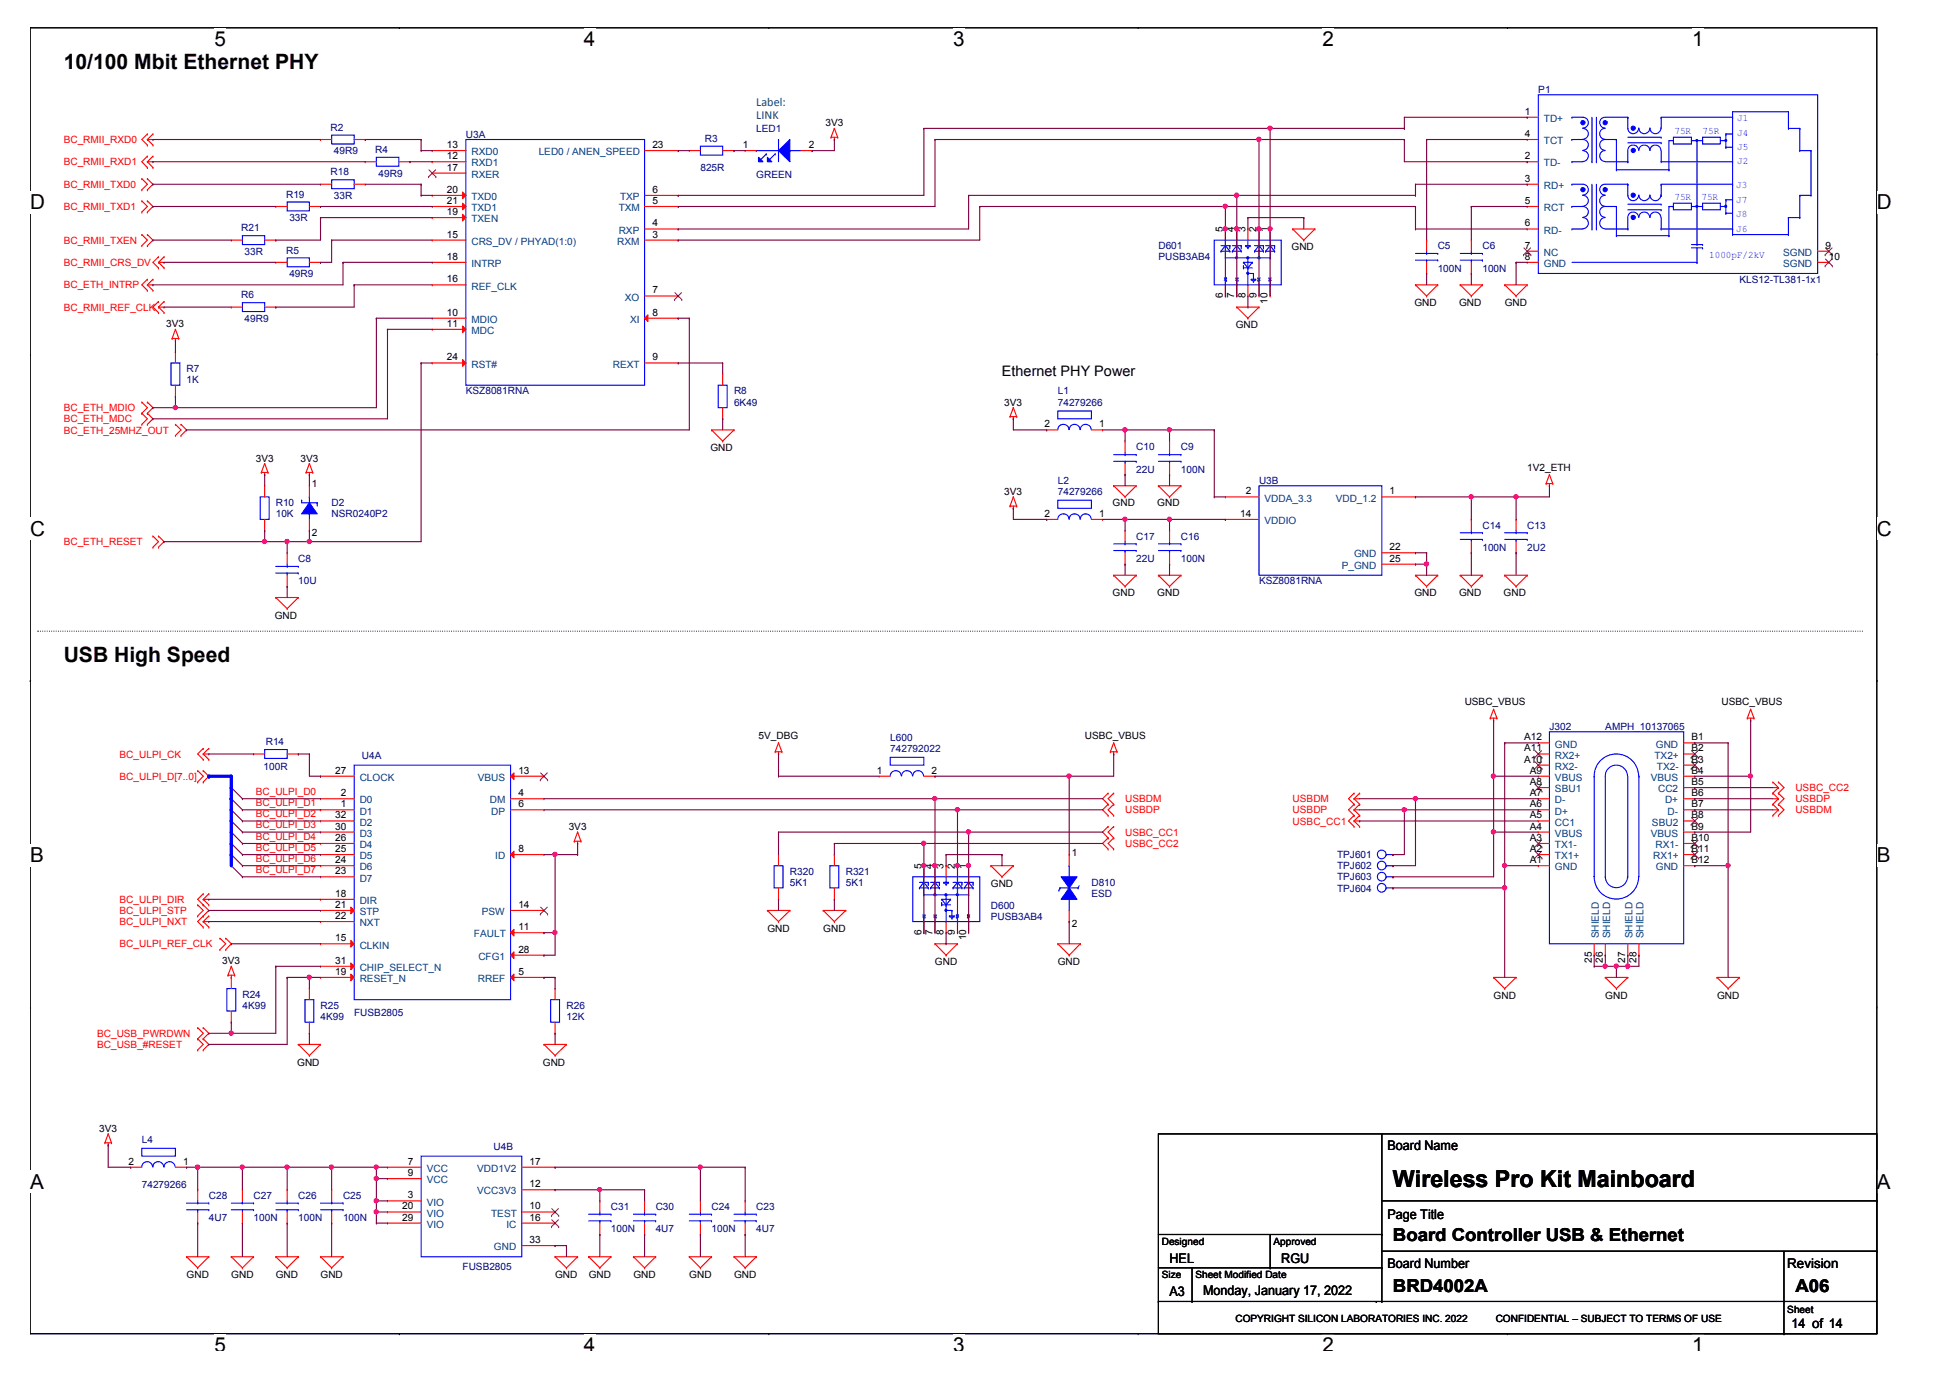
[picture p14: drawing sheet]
<svg xmlns="http://www.w3.org/2000/svg" width="297mm" height="210mm" viewBox="0 0 297 210" stroke-linecap="round" stroke-linejoin="round" font-family="sans-serif">
<defs><g id="words">
<text font-size="3.6" x="212.2" y="180.8">Wireless Pro Kit Mainboard</text>
<g font-size="3.2">
<text x="9.7" y="10.6">10/100 Mbit Ethernet PHY</text>
<text x="9.7" y="100.8">USB High Speed</text>
</g>
<g font-size="3.1">
<text x="32.7" y="7">5</text>
<text x="89" y="7">4</text>
<text x="145.2" y="7">3</text>
<text x="201.5" y="7">2</text>
<text x="257.7" y="7">1</text>
<text x="4.6" y="31.9">D</text>
<text x="285.9" y="31.9">D</text>
<text x="4.6" y="81.6">C</text>
<text x="285.9" y="81.6">C</text>
<text x="4.6" y="131.3">B</text>
<text x="285.9" y="131.3">B</text>
<text x="4.6" y="181.1">A</text>
<text x="285.9" y="181.1">A</text>
<text x="32.7" y="206">5</text>
<text x="89" y="206">4</text>
<text x="145.2" y="206">3</text>
<text x="201.5" y="206">2</text>
<text x="257.7" y="206">1</text>
</g>
<g font-size="2.7">
<text x="212.2" y="189">Board Controller USB &amp; Ethernet</text>
<text x="212.2" y="196.8">BRD4002A</text>
<text x="273.5" y="196.8">A06</text>
</g>
<text font-size="2.2" x="152.6" y="57.3">Ethernet PHY Power</text>
<g font-size="2">
<text x="211.3" y="175.1">Board Name</text>
<text x="211.3" y="185.7">Page Title</text>
<text x="178.2" y="197.4">A3</text>
<text x="178.2" y="192.3">HEL</text>
<text x="183.3" y="197.2">Monday, January 17, 2022</text>
<text x="195.2" y="192.3">RGU</text>
<text x="211.3" y="193.2">Board Number</text>
<text x="272.3" y="193.2">Revision</text>
<text x="272.9" y="202.4">14 of 14</text>
</g>
<g font-size="1.9" fill="#008040">
<text x="115.2" y="16.2">Label:</text>
<text x="115.2" y="18.1">LINK</text>
</g>
<g font-size="1.5">
<text x="232.3" y="17.5">1</text>
<text x="68.1" y="22.6">13</text>
<text x="99.4" y="22.6">23</text>
<text x="113.2" y="22.6">1</text>
<text x="123.2" y="22.6">2</text>
<text x="125.7" y="19.3">3V3</text>
<text x="232.3" y="20.9">4</text>
<text x="68.1" y="24.3">12</text>
<text x="68.1" y="26">17</text>
<text x="68.1" y="29.4">20</text>
<text x="99.4" y="29.4">6</text>
<text x="232.3" y="24.3">2</text>
<text x="232.3" y="27.7">3</text>
<text x="68.1" y="31.1">21</text>
<text x="68.1" y="32.8">19</text>
<text x="99.4" y="34.5">4</text>
<text x="99.4" y="31.1">5</text>
<text x="186.3" y="35.4" transform="rotate(-90 186.3 35.4)">5</text>
<text x="188" y="35.4" transform="rotate(-90 188 35.4)">4</text>
<text x="189.7" y="35.4" transform="rotate(-90 189.7 35.4)">3</text>
<text x="191.4" y="35.4" transform="rotate(-90 191.4 35.4)">2</text>
<text x="193.1" y="35.4" transform="rotate(-90 193.1 35.4)">1</text>
<text x="232.3" y="34.5">6</text>
<text x="232.3" y="31.1">5</text>
<text x="68.1" y="36.2">15</text>
<text x="68.1" y="39.6">18</text>
<text x="99.4" y="36.2">3</text>
<text x="196.7" y="38.1">GND</text>
<text x="232.3" y="37.9">7</text>
<text x="232.3" y="39.6">8</text>
<text x="278.1" y="37.9">9</text>
<text x="278.6" y="39.7">10</text>
<text x="68.1" y="43">16</text>
<text x="99.4" y="44.7">7</text>
<text x="186.3" y="45.4" transform="rotate(-90 186.3 45.4)">6</text>
<text x="188" y="45.4" transform="rotate(-90 188 45.4)">7</text>
<text x="189.7" y="45.4" transform="rotate(-90 189.7 45.4)">8</text>
<text x="191.4" y="45.4" transform="rotate(-90 191.4 45.4)">9</text>
<text x="193.1" y="46.3" transform="rotate(-90 193.1 46.3)">10</text>
<text x="215.4" y="46.7">GND</text>
<text x="222.3" y="46.7">GND</text>
<text x="229.2" y="46.7">GND</text>
<text x="25.3" y="49.9">3V3</text>
<text x="68.1" y="48.1">10</text>
<text x="68.1" y="49.8">11</text>
<text x="99.4" y="48.1">8</text>
<text x="188.2" y="50">GND</text>
<text x="68.1" y="54.9">24</text>
<text x="99.4" y="54.9">9</text>
<text x="153" y="61.8">3V3</text>
<text x="159.1" y="65.1">2</text>
<text x="167.4" y="65.1">1</text>
<text x="39" y="70.3">3V3</text>
<text x="45.8" y="70.3">3V3</text>
<text x="108.2" y="68.7">GND</text>
<text x="232.6" y="71.7">1V2_ETH</text>
<text x="47.5" y="74.2">1</text>
<text x="153" y="75.4">3V3</text>
<text x="169.5" y="77.1">GND</text>
<text x="176.3" y="77.1">GND</text>
<text x="189.8" y="75.3">2</text>
<text x="211.7" y="75.3">1</text>
<text x="47.5" y="81.7">2</text>
<text x="159.1" y="78.7">2</text>
<text x="167.4" y="78.7">1</text>
<text x="188.9" y="78.7">14</text>
<text x="211.7" y="83.8">22</text>
<text x="211.7" y="85.6">25</text>
<text x="41.8" y="94.3">GND</text>
<text x="169.5" y="90.7">GND</text>
<text x="176.3" y="90.7">GND</text>
<text x="215.4" y="90.7">GND</text>
<text x="222.3" y="90.7">GND</text>
<text x="229" y="90.7">GND</text>
<text x="223.1" y="107.4">USBC_VBUS</text>
<text x="262.2" y="107.4">USBC_VBUS</text>
<text x="115.5" y="112.5">5V_DBG</text>
<text x="165.2" y="112.5">USBC_VBUS</text>
<text x="232.2" y="112.8">A12</text>
<text x="257.7" y="112.8">B1</text>
<text x="51.1" y="117.9">27</text>
<text x="79" y="117.9">13</text>
<text x="133.6" y="117.9">1</text>
<text x="141.9" y="117.9">2</text>
<text x="232.2" y="114.5">A11</text>
<text x="232.2" y="116.2">A10</text>
<text x="233" y="117.9">A9</text>
<text x="233" y="119.6">A8</text>
<text x="257.7" y="114.5">B2</text>
<text x="257.7" y="116.2">B3</text>
<text x="257.7" y="117.9">B4</text>
<text x="257.7" y="119.6">B5</text>
<text x="51.1" y="124.7">32</text>
<text x="51.9" y="121.3">2</text>
<text x="51.9" y="123">1</text>
<text x="79" y="123">6</text>
<text x="79" y="121.3">4</text>
<text x="233" y="121.3">A7</text>
<text x="233" y="123">A6</text>
<text x="233" y="124.7">A5</text>
<text x="257.7" y="121.3">B6</text>
<text x="257.7" y="123">B7</text>
<text x="257.7" y="124.7">B8</text>
<text x="51.1" y="126.4">30</text>
<text x="51.1" y="128.1">26</text>
<text x="51.1" y="129.8">25</text>
<text x="51.1" y="131.5">24</text>
<text x="79" y="129.8">8</text>
<text x="86.6" y="126.4">3V3</text>
<text x="163.3" y="130.3">1</text>
<text x="233" y="126.4">A4</text>
<text x="233" y="128.1">A3</text>
<text x="233" y="129.8">A2</text>
<text x="233" y="131.5">A1</text>
<text x="257.7" y="131.5">B12</text>
<text x="257.7" y="126.4">B9</text>
<text x="257.7" y="128.1">B10</text>
<text x="257.7" y="129.8">B11</text>
<text x="51.1" y="133.2">23</text>
<text x="51.1" y="136.6">18</text>
<text x="140.3" y="132.4" transform="rotate(-90 140.3 132.4)">5</text>
<text x="142" y="132.4" transform="rotate(-90 142 132.4)">4</text>
<text x="143.7" y="132.4" transform="rotate(-90 143.7 132.4)">3</text>
<text x="145.5" y="132.4" transform="rotate(-90 145.5 132.4)">2</text>
<text x="147.2" y="132.4" transform="rotate(-90 147.2 132.4)">1</text>
<text x="150.9" y="135.1">GND</text>
<text x="51.1" y="138.3">21</text>
<text x="51.1" y="140">22</text>
<text x="51.1" y="143.4">15</text>
<text x="79" y="141.7">11</text>
<text x="79" y="138.3">14</text>
<text x="116.9" y="141.9">GND</text>
<text x="125.4" y="141.9">GND</text>
<text x="140.3" y="142.4" transform="rotate(-90 140.3 142.4)">6</text>
<text x="142" y="142.4" transform="rotate(-90 142 142.4)">7</text>
<text x="143.7" y="142.4" transform="rotate(-90 143.7 142.4)">8</text>
<text x="145.5" y="142.4" transform="rotate(-90 145.5 142.4)">9</text>
<text x="147.2" y="143.3" transform="rotate(-90 147.2 143.3)">10</text>
<text x="163.3" y="141.3">2</text>
<text x="33.8" y="146.9">3V3</text>
<text x="51.1" y="146.8">31</text>
<text x="51.1" y="148.5">19</text>
<text x="79" y="145.1">28</text>
<text x="79" y="148.5">5</text>
<text x="142.4" y="147.1">GND</text>
<text x="161.1" y="147.1">GND</text>
<text x="242.5" y="146.6" transform="rotate(-90 242.5 146.6)">25</text>
<text x="244.2" y="146.6" transform="rotate(-90 244.2 146.6)">26</text>
<text x="247.6" y="146.6" transform="rotate(-90 247.6 146.6)">27</text>
<text x="249.3" y="146.6" transform="rotate(-90 249.3 146.6)">28</text>
<text x="227.5" y="152.1">GND</text>
<text x="244.5" y="152.1">GND</text>
<text x="261.5" y="152.1">GND</text>
<text x="45.3" y="162.3">GND</text>
<text x="82.7" y="162.3">GND</text>
<text x="15.1" y="172.4">3V3</text>
<text x="19.6" y="177.4">2</text>
<text x="27.9" y="177.4">1</text>
<text x="62.1" y="177.4">7</text>
<text x="62.1" y="179.2">9</text>
<text x="80.7" y="177.4">17</text>
<text x="61.3" y="184.2">20</text>
<text x="61.3" y="185.9">29</text>
<text x="62.1" y="182.5">3</text>
<text x="80.7" y="180.8">12</text>
<text x="80.7" y="184.2">10</text>
<text x="80.7" y="185.9">16</text>
<text x="80.7" y="189.4">33</text>
<text x="177" y="189.6">Designed</text>
<text x="194" y="189.6">Approved</text>
<text x="28.4" y="194.7">GND</text>
<text x="35.2" y="194.7">GND</text>
<text x="42" y="194.7">GND</text>
<text x="48.8" y="194.7">GND</text>
<text x="84.6" y="194.7">GND</text>
<text x="89.7" y="194.7">GND</text>
<text x="96.5" y="194.7">GND</text>
<text x="105" y="194.7">GND</text>
<text x="111.8" y="194.7">GND</text>
<text x="177" y="194.7">Size</text>
<text x="182.1" y="194.7">Sheet Modified Date</text>
<text x="188.2" y="201.3">COPYRIGHT SILICON LABORATORIES INC. 2022</text>
<text x="227.8" y="201.3">CONFIDENTIAL – SUBJECT TO TERMS OF USE</text>
<text x="272.3" y="200">Sheet</text>
</g>
<g font-size="1.5" fill="#000080">
<text x="234.3" y="14.1">P1</text>
<text x="50.3" y="19.9">R2</text>
<text x="50.9" y="23.5">49R9</text>
<text x="57.2" y="23.3">R4</text>
<text x="71" y="21">U3A</text>
<text x="107.4" y="21.6">R3</text>
<text x="115.2" y="20.1">LED1</text>
<text x="50.3" y="26.7">R18</text>
<text x="57.7" y="26.9">49R9</text>
<text x="106.7" y="26">825R</text>
<text x="115.2" y="27.1">GREEN</text>
<text x="36.8" y="35.2">R21</text>
<text x="43.6" y="30.1">R19</text>
<text x="44.1" y="33.7">33R</text>
<text x="50.9" y="30.3">33R</text>
<text x="37.3" y="38.8">33R</text>
<text x="43.6" y="38.6">R5</text>
<text x="176.5" y="38">D601</text>
<text x="176.5" y="39.7">PUSB3AB4</text>
<text x="219" y="38">C5</text>
<text x="219" y="41.4">100N</text>
<text x="225.8" y="38">C6</text>
<text x="225.8" y="41.4">100N</text>
<text x="36.8" y="45.5">R6</text>
<text x="44.1" y="42.2">49R9</text>
<text x="265" y="43.1">KLS12-TL381-1x1</text>
<text x="37.3" y="49">49R9</text>
<text x="28.4" y="56.7">R7</text>
<text x="28.4" y="58.4">1K</text>
<text x="71" y="60.1">KSZ8081RNA</text>
<text x="111.8" y="60.1">R8</text>
<text x="111.8" y="61.8">6K49</text>
<text x="161.1" y="60.1">L1</text>
<text x="161.1" y="61.8">74279266</text>
<text x="173.1" y="68.6">C10</text>
<text x="179.9" y="68.6">C9</text>
<text x="42" y="77.1">R10</text>
<text x="50.5" y="77.1">D2</text>
<text x="161.1" y="73.7">L2</text>
<text x="161.1" y="75.4">74279266</text>
<text x="173.1" y="72">22U</text>
<text x="179.9" y="72">100N</text>
<text x="191.8" y="73.7">U3B</text>
<text x="42" y="78.8">10K</text>
<text x="50.5" y="78.8">NSR0240P2</text>
<text x="173.1" y="82.2">C17</text>
<text x="179.9" y="82.2">C16</text>
<text x="225.8" y="80.5">C14</text>
<text x="225.8" y="83.9">100N</text>
<text x="232.6" y="80.5">C13</text>
<text x="232.6" y="83.9">2U2</text>
<text x="45.4" y="85.6">C8</text>
<text x="45.4" y="89">10U</text>
<text x="173.1" y="85.6">22U</text>
<text x="179.9" y="85.6">100N</text>
<text x="191.8" y="89">KSZ8081RNA</text>
<text x="40.5" y="113.5">R14</text>
<text x="135.6" y="112.9">L600</text>
<text x="236" y="111.1">J302</text>
<text x="244.5" y="111.1">AMPH_10137065</text>
<text x="40.1" y="117.3">100R</text>
<text x="55.1" y="115.6">U4A</text>
<text x="135.6" y="114.6">742792022</text>
<text x="203.7" y="130.7">TPJ601</text>
<text x="120.3" y="133.3">R320</text>
<text x="120.3" y="135">5K1</text>
<text x="128.8" y="133.3">R321</text>
<text x="128.8" y="135">5K1</text>
<text x="166.3" y="135">D810</text>
<text x="166.3" y="136.7">ESD</text>
<text x="203.7" y="135.8">TPJ604</text>
<text x="203.7" y="132.4">TPJ602</text>
<text x="203.7" y="134.1">TPJ603</text>
<text x="150.9" y="138.4">D600</text>
<text x="150.9" y="140.1">PUSB3AB4</text>
<text x="36.9" y="152">R24</text>
<text x="36.9" y="153.7">4K99</text>
<text x="48.8" y="153.7">R25</text>
<text x="48.8" y="155.4">4K99</text>
<text x="53.9" y="154.7">FUSB2805</text>
<text x="86.3" y="153.7">R26</text>
<text x="86.3" y="155.4">12K</text>
<text x="21.6" y="174.1">L4</text>
<text x="75.2" y="175.1">U4B</text>
<text x="21.6" y="180.9">74279266</text>
<text x="31.8" y="182.6">C28</text>
<text x="38.6" y="182.6">C27</text>
<text x="45.4" y="182.6">C26</text>
<text x="52.3" y="182.6">C25</text>
<text x="93.1" y="184.3">C31</text>
<text x="99.9" y="184.3">C30</text>
<text x="108.4" y="184.3">C24</text>
<text x="115.2" y="184.3">C23</text>
<text x="31.8" y="186">4U7</text>
<text x="38.6" y="186">100N</text>
<text x="45.4" y="186">100N</text>
<text x="52.3" y="186">100N</text>
<text x="93.1" y="187.7">100N</text>
<text x="99.9" y="187.7">4U7</text>
<text x="108.4" y="187.7">100N</text>
<text x="115.2" y="187.7">4U7</text>
<text x="70.5" y="193.5">FUSB2805</text>
</g>
<g font-size="1.5" fill="#f00">
<text x="9.7" y="21.8">BC_RMII_RXD0</text>
<text x="9.7" y="28.6">BC_RMII_TXD0</text>
<text x="9.7" y="25.2">BC_RMII_RXD1</text>
<text x="9.7" y="32">BC_RMII_TXD1</text>
<text x="9.7" y="37.1">BC_RMII_TXEN</text>
<text x="9.7" y="40.5">BC_RMII_CRS_DV</text>
<text x="9.7" y="47.3">BC_RMII_REF_CLK</text>
<text x="9.7" y="43.9">BC_ETH_INTRP</text>
<text x="9.7" y="62.7">BC_ETH_MDIO</text>
<text x="9.7" y="64.3">BC_ETH_MDC</text>
<text x="9.7" y="66">BC_ETH_25MHZ_OUT</text>
<text x="9.7" y="83.1">BC_ETH_RESET</text>
<text x="18.2" y="118.8">BC_ULPI_D[7..0]</text>
<text x="18.2" y="115.4">BC_ULPI_CK</text>
<text x="39" y="121.1">BC_ULPI_D0</text>
<text x="39" y="122.8">BC_ULPI_D1</text>
<text x="39" y="124.5">BC_ULPI_D2</text>
<text x="171.4" y="123.9">USBDP</text>
<text x="171.4" y="122.2">USBDM</text>
<text x="196.9" y="125.6">USBC_CC1</text>
<text x="196.9" y="123.9">USBDP</text>
<text x="196.9" y="122.2">USBDM</text>
<text x="273.5" y="120.5">USBC_CC2</text>
<text x="273.5" y="122.2">USBDP</text>
<text x="273.5" y="123.9">USBDM</text>
<text x="39" y="126.2">BC_ULPI_D3</text>
<text x="39" y="127.9">BC_ULPI_D4</text>
<text x="39" y="129.6">BC_ULPI_D5</text>
<text x="39" y="131.3">BC_ULPI_D6</text>
<text x="171.4" y="127.3">USBC_CC1</text>
<text x="171.4" y="129">USBC_CC2</text>
<text x="18.2" y="137.5">BC_ULPI_DIR</text>
<text x="39" y="133">BC_ULPI_D7</text>
<text x="18.2" y="139.2">BC_ULPI_STP</text>
<text x="18.2" y="140.9">BC_ULPI_NXT</text>
<text x="18.2" y="144.3">BC_ULPI_REF_CLK</text>
<text x="14.8" y="159.6">BC_USB_#RESET</text>
<text x="14.8" y="157.9">BC_USB_PWRDWN</text>
</g>
<g font-size="1.5" fill="#004080">
<text x="71.8" y="23.7">RXD0</text>
<text x="82.1" y="23.7">LED0 / ANEN_SPEED</text>
<text x="235.2" y="18.6">TD+</text>
<text x="235.2" y="22">TCT</text>
<text x="71.8" y="25.4">RXD1</text>
<text x="71.8" y="27.1">RXER</text>
<text x="235.2" y="25.4">TD-</text>
<text x="235.2" y="28.8">RD+</text>
<text x="71.8" y="30.5">TXD0</text>
<text x="71.8" y="32.2">TXD1</text>
<text x="71.8" y="33.9">TXEN</text>
<text x="94.2" y="35.6">RXP</text>
<text x="94.2" y="32.2">TXM</text>
<text x="94.5" y="30.5">TXP</text>
<text x="235.2" y="35.6">RD-</text>
<text x="235.2" y="32.2">RCT</text>
<text x="71.8" y="37.3">CRS_DV / PHYAD(1:0)</text>
<text x="71.8" y="40.7">INTRP</text>
<text x="94" y="37.3">RXM</text>
<text x="235.2" y="39">NC</text>
<text x="235.2" y="40.7">GND</text>
<text x="271.6" y="39">SGND</text>
<text x="271.6" y="40.7">SGND</text>
<text x="71.8" y="44.1">REF_CLK</text>
<text x="95.2" y="45.8">XO</text>
<text x="71.8" y="49.2">MDIO</text>
<text x="71.8" y="50.9">MDC</text>
<text x="96" y="49.2">XI</text>
<text x="71.8" y="56">RST#</text>
<text x="93.4" y="56">REXT</text>
<text x="192.6" y="76.4">VDDA_3.3</text>
<text x="203.5" y="76.4">VDD_1.2</text>
<text x="192.6" y="79.8">VDDIO</text>
<text x="204.4" y="86.7">P_GND</text>
<text x="206.3" y="84.9">GND</text>
<text x="236.9" y="113.9">GND</text>
<text x="252.2" y="113.9">GND</text>
<text x="54.8" y="119">CLOCK</text>
<text x="72.8" y="119">VBUS</text>
<text x="236.9" y="115.6">RX2+</text>
<text x="236.9" y="117.3">RX2-</text>
<text x="236.9" y="119">VBUS</text>
<text x="251.5" y="119">VBUS</text>
<text x="252" y="115.6">TX2+</text>
<text x="252.4" y="117.3">TX2-</text>
<text x="54.8" y="122.4">D0</text>
<text x="54.8" y="124.1">D1</text>
<text x="54.8" y="125.8">D2</text>
<text x="74.6" y="122.4">DM</text>
<text x="74.8" y="124.1">DP</text>
<text x="236.9" y="120.7">SBU1</text>
<text x="236.9" y="122.4">D-</text>
<text x="236.9" y="124.1">D+</text>
<text x="236.9" y="125.8">CC1</text>
<text x="251.6" y="125.8">SBU2</text>
<text x="252.6" y="120.7">CC2</text>
<text x="253.6" y="122.4">D+</text>
<text x="254" y="124.1">D-</text>
<text x="54.8" y="127.5">D3</text>
<text x="54.8" y="129.2">D4</text>
<text x="54.8" y="130.9">D5</text>
<text x="75.5" y="130.9">ID</text>
<text x="236.9" y="127.5">VBUS</text>
<text x="236.9" y="129.2">TX1-</text>
<text x="236.9" y="130.9">TX1+</text>
<text x="251.5" y="127.5">VBUS</text>
<text x="251.8" y="130.9">RX1+</text>
<text x="252.2" y="129.2">RX1-</text>
<text x="54.8" y="132.6">D6</text>
<text x="54.8" y="134.3">D7</text>
<text x="54.8" y="137.7">DIR</text>
<text x="236.9" y="132.6">GND</text>
<text x="252.2" y="132.6">GND</text>
<text x="54.8" y="139.4">STP</text>
<text x="54.8" y="141.1">NXT</text>
<text x="72.2" y="142.8">FAULT</text>
<text x="73.4" y="139.4">PSW</text>
<text x="243.6" y="142.9" transform="rotate(-90 243.6 142.9)">SHIELD</text>
<text x="245.3" y="142.9" transform="rotate(-90 245.3 142.9)">SHIELD</text>
<text x="248.7" y="142.9" transform="rotate(-90 248.7 142.9)">SHIELD</text>
<text x="250.4" y="142.9" transform="rotate(-90 250.4 142.9)">SHIELD</text>
<text x="54.8" y="144.5">CLKIN</text>
<text x="54.8" y="147.9">CHIP_SELECT_N</text>
<text x="54.8" y="149.6">RESET_N</text>
<text x="72.8" y="149.6">RREF</text>
<text x="72.9" y="146.2">CFG1</text>
<text x="65" y="178.5">VCC</text>
<text x="72.7" y="178.5">VDD1V2</text>
<text x="65" y="183.6">VIO</text>
<text x="65" y="180.3">VCC</text>
<text x="65" y="185.3">VIO</text>
<text x="72.7" y="181.9">VCC3V3</text>
<text x="74.8" y="185.3">TEST</text>
<text x="65" y="187">VIO</text>
<text x="75.2" y="190.5">GND</text>
<text x="77.1" y="187">IC</text>
</g>
<g font-size="1.5" fill="#00f">
<text x="255.1" y="20.4">75R</text>
<text x="259.3" y="20.4">75R</text>
<text x="264.6" y="18.4">J1</text>
<text x="264.6" y="20.8">J4</text>
<text x="264.6" y="22.8">J5</text>
<text x="264.5" y="28.6">J3</text>
<text x="264.6" y="25">J2</text>
<text x="255.1" y="30.5">75R</text>
<text x="259.2" y="30.5">75R</text>
<text x="264.5" y="35.3">J6</text>
<text x="264.5" y="31">J7</text>
<text x="264.5" y="33">J8</text>
<text x="260.4" y="39.3">1000pF/2kV</text>
</g>
</g></defs>
<path d="M4.6 4.2h281.3v199h-281.3z" fill="none" stroke="#000" stroke-width=".17"/>
<g fill="#fff">
<path d="M32.7 4.2h1.7v3.5h-1.7z"/>
<path d="M32.7 203.2h1.7v2.5h-1.7z"/>
</g>
<path d="M60.8 4.2h.1M60.8 203.2h.1" fill="none" stroke="#000" stroke-width=".17"/>
<g fill="#fff">
<path d="M89 4.2h1.7v3.5h-1.7z"/>
<path d="M89 203.2h1.7v2.5h-1.7z"/>
</g>
<path d="M117.1 4.2h.1M117.1 203.2h.1" fill="none" stroke="#000" stroke-width=".17"/>
<g fill="#fff">
<path d="M145.2 4.2h1.8v3.5h-1.8z"/>
<path d="M145.2 203.2h1.8v2.5h-1.8z"/>
</g>
<path d="M173.4 4.2h.1M173.4 203.2h.1" fill="none" stroke="#000" stroke-width=".17"/>
<g fill="#fff">
<path d="M201.5 4.2h1.7v3.5h-1.7z"/>
<path d="M201.5 203.2h1.7v2.5h-1.7z"/>
</g>
<path d="M229.6 4.2h.1M229.6 203.2h.1" fill="none" stroke="#000" stroke-width=".17"/>
<g fill="#fff">
<path d="M257.7 4.2h1.8v3.5h-1.8z"/>
<path d="M257.7 203.2h1.8v2.5h-1.8z"/>
<path d="M4.6 29.1h2.2v3.5h-2.2z"/>
<path d="M285.9 29.1h2.2v3.5h-2.2z"/>
<path d="M4.6 78.8h2.2v3.5h-2.2z"/>
<path d="M285.9 78.8h2.2v3.5h-2.2z"/>
</g>
<path d="M4.6 53.9h.1M285.9 53.9h.1" fill="none" stroke="#000" stroke-width=".17"/>
<g fill="#fff">
<path d="M4.6 128.5h2.1v3.5h-2.1z"/>
<path d="M285.9 128.5h2.1v3.5h-2.1z"/>
</g>
<path d="M4.6 103.7h.1M285.9 103.7h.1" fill="none" stroke="#000" stroke-width=".17"/>
<path d="M4.6 103.7h.1M285.9 103.7h.1" fill="none" stroke="#000" stroke-width=".15"/>
<g fill="#fff">
<path d="M4.6 178.3h2.1v3.4h-2.1z"/>
<path d="M285.9 178.3h2.1v3.4h-2.1z"/>
</g>
<g fill="none" stroke="#000" stroke-width=".17">
<path d="M4.6 153.4h.1M285.9 153.4h.1M176.5 172.7h109.4v30.5h-109.4zM210.5 172.7v25.5M176.5 198.2h.1M176.5 198.2h109.4M176.5 193.1h34M176.5 188h34M181.6 198.2h.1M181.6 193.1v5.1M193.5 193.1h.1M193.5 188v5.1"/>
<path d="M209.6 198.2h.1M210.5 198.2h.1M210.5 193.1h.1M210.5 188h.1M210.5 182.9h75.4M210.5 190.6h75.4M271.8 190.6v12.6M285.9 182.9h.1M285.9 190.6h.1M271.8 203.2h.1"/>
</g>
<path d="M5.8 96.1h.1M283.7 96.1h-277.9" fill="none" stroke="#000" stroke-width=".17" stroke-dasharray="0 .3"/>
<g fill="none" stroke="#f00" stroke-width=".17">
<path d="M127.1 19.6h.1M127.1 19.6l-.5 1.3M127.1 19.6l.5 1.3M21.6 27.2h.1M21.6 28.9h.1M21.6 30.6h.1M21.6 32.3h.1M21.6 35.7h.1M21.6 37.4h.1M21.6 27.2l.9 .9-.9 .8M21.6 30.6l.9 .9-.9 .8M21.6 35.7l.9 .9-.9 .8"/>
<path d="M22.5 27.2h.1M22.5 28.9h.1M22.5 30.6h.1M22.5 32.3h.1M22.5 35.7h.1M22.5 37.4h.1M22.5 22.1h.1M22.5 20.4h.1M22.5 21.3h.1M22.5 25.5h.1M22.5 23.8h.1M22.5 24.6h.1"/>
<path d="M22.5 27.2l.8 .9-.8 .8M22.5 30.6l.8 .9-.8 .8M22.5 35.7l.8 .9-.8 .8M22.5 20.4l-.9 .9 .9 .8M22.5 21.3l.8 .8M22.5 21.3h.8M22.5 23.8l-.9 .8 .9 .9M22.5 24.6l.8 .9M22.5 24.6h.8M23.3 22.1h.1M23.3 20.4h.1M23.3 25.5h.1"/>
<path d="M23.3 23.8h.1M23.3 20.4l-.8 .9M23.3 23.8l-.8 .8M24.1 39.1h.1M24.1 40h.1M24.1 39.1l-.8 .9 .8 .8M24.1 40l.9 .8M24.1 40h.9M25 39.1h.1M25 39.1l-.9 .9M126.6 20.9h.1M126.6 20.9h1"/>
<path d="M127.1 21.3h.1M127.1 20.9v.4M127.6 20.9h.1M196.9 34.9h.1M196.9 34.9h3.4M196.9 34.9l1.7 1.7M198.6 36.6h.1M200.3 34.9h.1M200.3 34.9l-1.7 1.7M217.3 36.6h.1M217.3 36.6v1.7M217.3 40v1.7"/>
<path d="M22.5 44.2h.1M22.5 42.5h.1M22.5 43.4h.1M22.5 43.4h.8M22.5 42.5l-.9 .9 .9 .8M22.5 43.4l.8 .8M23.3 44.2h.1M23.3 42.5h.1M23.3 42.5l-.8 .9M24.1 40.8h.1M24.1 47.6h.1M24.1 45.9h.1"/>
<path d="M24.1 46.8h.1M24.1 46.8h.9M24.1 45.9l-.8 .9 .8 .8M24.1 46.8l.9 .8M25 40.8h.1M25 47.6h.1M25 45.9h.1M25 45.9l-.9 .9M26.2 51.6h.1M26.2 51.6h1M26.7 51.9h.1M26.7 50.2h.1"/>
<path d="M26.7 51.6v.3M26.7 50.2l-.5 1.4M26.7 50.2l.5 1.4M27.2 51.6h.1M188.4 46.8h.1M188.4 46.8h3.4M188.4 46.8l1.7 1.7M190.1 48.5h.1M191.8 46.8h.1M191.8 46.8l-1.7 1.7M215.6 43.4h.1M215.6 43.4h3.4"/>
<path d="M215.6 43.4l1.7 1.7M217.3 45.1h.1M217.3 41.7h.1M219 43.4h.1M219 43.4l-1.7 1.7M222.4 43.4h.1M222.4 43.4h3.4M222.4 43.4l1.7 1.7M224.1 45.1h.1M225.8 43.4h.1M225.8 43.4l-1.7 1.7M229.2 43.4h.1"/>
<path d="M229.2 43.4h3.4M229.2 43.4l1.7 1.7M230.9 45.1h.1M232.6 43.4h.1M232.6 43.4l-1.7 1.7M21.6 61.3h.1M21.6 62.9h.1M21.6 64.6h.1M21.6 61.3l.9 .8-.9 .8M21.6 62.9l.9 .9-.9 .8M22.5 61.3h.1M22.5 62.9h.1"/>
<path d="M22.5 64.6h.1M22.5 61.3l.8 .8-.8 .8M22.5 62.9l.8 .9-.8 .8M26.7 64.6h.1M26.7 66.3h.1M26.7 64.6l.9 .9-.9 .8M27.6 64.6h.1M27.6 66.3h.1M27.6 64.6l.8 .9-.8 .8M39.8 72h.1M39.8 72h1M40.3 72.3h.1"/>
<path d="M40.3 70.6h.1M40.3 72v.3M40.3 70.6l-.5 1.4M40.3 70.6l.5 1.4M40.8 72h.1M46.6 72h.1M46.6 72h1M47.1 72.3h.1M47.1 70.6h.1M47.1 72v.3M47.1 70.6l-.5 1.4M47.1 70.6l.5 1.4"/>
<path d="M47.6 72h.1M108.4 65.5h.1M108.4 65.5h3.4M108.4 65.5l1.7 1.7M110.1 67.2h.1M111.8 65.5h.1M111.8 65.5l-1.7 1.7M153.9 63.5h.1M153.9 77.1h.1M153.9 63.5h1M153.9 77.1h1M154.4 63.8h.1"/>
<path d="M154.4 62.1h.1M154.4 77.4h.1M154.4 75.7h.1M154.4 63.5v.3M154.4 77.1v.3M154.4 62.1l.5 1.4M154.4 62.1l-.5 1.4M154.4 75.7l.5 1.4M154.4 75.7l-.5 1.4M154.9 63.5h.1M154.9 77.1h.1M159.4 65.5h.1"/>
<path d="M159.4 65.5h1.7M166.3 65.5h1.7M168 65.5h.1M169.6 74h.1M169.6 74h3.5M169.6 74l1.8 1.7M171.4 75.7h.1M173.1 74h.1M173.1 74l-1.7 1.7M176.5 74h.1M176.5 74h3.4M176.5 74l1.7 1.7"/>
<path d="M178.2 75.7h.1M179.9 74h.1M179.9 74l-1.7 1.7M230.9 79.1h.1M230.9 79.1v1.7M235.5 73.7h.1M235.5 73.7h1M236 74h.1M236 72.3h.1M236 73.7v.3M236 72.3l.5 1.4M236 72.3l-.5 1.4"/>
<path d="M236.5 73.7h.1M23.3 81.7h.1M23.3 83.4h.1M23.3 81.7l.8 .8-.8 .9M24.1 81.7h.1M24.1 83.4h.1M24.1 81.7l.9 .8-.9 .9M42 91h.1M42 91h3.4M42 91l1.7 1.7M43.7 92.7h.1M45.4 91h.1"/>
<path d="M45.4 91l-1.7 1.7M169.6 87.6h.1M169.6 87.6h3.5M169.6 87.6l1.8 1.7M171.4 89.3h.1M173.1 87.6h.1M173.1 87.6l-1.7 1.7M176.5 87.6h.1M176.5 87.6h3.4M176.5 87.6l1.7 1.7M178.2 89.3h.1M179.9 87.6h.1"/>
<path d="M179.9 87.6l-1.7 1.7M215.6 87.6h.1M215.6 87.6h3.4M215.6 87.6l1.7 1.7M217.3 89.3h.1M219 87.6h.1M219 87.6l-1.7 1.7M222.4 87.6h.1M222.4 87.6h3.4M222.4 87.6l1.7 1.7M224.1 89.3h.1M225.8 87.6h.1"/>
<path d="M225.8 87.6l-1.7 1.7M229.2 87.6h.1M229.2 87.6h3.4M229.2 87.6l1.7 1.7M230.9 89.3h.1M230.9 84.2h.1M230.9 82.5v1.7M232.6 87.6h.1M232.6 87.6l-1.7 1.7M30.1 117.4h.1M30.1 119.1h.1M30.1 117.4l.9 .8-.9 .9"/>
<path d="M31 117.4h.1M31 119.1h.1M31 115.7h.1M31 114h.1M31 114.8h.1M31 117.4l.8 .8-.8 .9M31 114l-.9 .8 .9 .9M31 114.8l.8 .9M31 114.8h.8M31.8 115.7h.1M31.8 114h.1M31.8 114l-.8 .8"/>
<path d="M118.1 114.5h.1M118.1 114.5h1M118.6 114.8h.1M118.6 113.2h.1M118.6 114.5v.3M118.6 113.2l.5 1.3M118.6 113.2l-.5 1.3M119.1 114.5h.1M169.1 114.5h.1M169.1 114.5h1.1M169.6 114.8h.1M169.6 113.2h.1"/>
<path d="M169.6 114.5v.3M169.6 113.2l.6 1.3M169.6 113.2l-.5 1.3M170.2 114.5h.1M227 109.4h.1M227 109.4h1M227.5 109.7h.1M227.5 108h.1M227.5 109.4v.3M227.5 108l.5 1.4M227.5 108l-.5 1.4M228 109.4h.1"/>
<path d="M234.3 113.2h.1M234.3 114.8h.1M234.3 116.5h.1M234.3 118.2h.1M234.3 120h.1M234.3 120h1.7M234.3 114.8h1.7M234.3 113.2h1.7M234.3 116.5h1.7M234.3 118.2h1.7M256.5 120h1.7M256.5 114.8h1.7"/>
<path d="M256.5 113.2h1.7M256.5 116.5h1.7M256.5 118.2h1.7M258.2 113.2h.1M258.2 114.8h.1M258.2 116.5h.1M258.2 118.2h.1M258.2 120h.1M266.2 109.4h.1M266.2 109.4h1M266.7 109.7h.1M266.7 108h.1"/>
<path d="M266.7 109.4v.3M266.7 108l.5 1.4M266.7 108l-.5 1.4M267.2 109.4h.1M270.1 119.1h.1M270.1 119.1l.8 .9M270.1 120h.8M270.9 119.1h.1M270.9 120h.1M270.9 119.1l.9 .9-.9 .8M270.9 120l-.8 .8M30.1 137.8h.1"/>
<path d="M30.1 139.5h.1M30.1 137.8l.9 .9-.9 .8M31 137.8h.1M31 139.5h.1M31 136.1h.1M31 137h.1M31 136.1l-.9 .9 1.7 1.7-1.7 1.7 .9 .8M31 137l.8 .8M31 137h.8M31.8 137.8h.1M31.8 136.1h.1M31.8 139.5h.1"/>
<path d="M31.8 136.1l-.8 .9M31.8 139.5l-.8 .9M87.5 128.1h.1M87.5 128.1h1M88 128.5h.1M88 126.7h.1M88 128.1v.4M88 126.7l-.5 1.4M88 126.7l.5 1.4M88.5 128.1h.1M116.9 138.7h.1M116.9 138.7h3.4"/>
<path d="M116.9 138.7l1.7 1.7M120.3 138.7h.1M120.3 138.7l-1.7 1.7M125.4 138.7h.1M125.4 138.7h3.4M125.4 138.7l1.7 1.7M128.8 138.7h.1M128.8 138.7l-1.7 1.7M150.9 131.9h.1M150.9 131.9h3.5M150.9 131.9l1.7 1.7M152.6 133.6h.1"/>
<path d="M154.4 131.9h.1M154.4 131.9l-1.8 1.7M168.8 125.9h.1M168.8 127.6h.1M168.8 129.3h.1M168.8 122.5h.1M168.8 124.2h.1M168.8 120.8h.1M168.8 122.5l-.8 .9 .8 .8M168.8 120.8l-.8 .9 .8 .8M168.8 125.9l-.8 .8 .8 .9M168.8 127.6l-.8 .9 .8 .8"/>
<path d="M169.6 125.9h.1M169.6 127.6h.1M169.6 129.3h.1M169.6 122.5h.1M169.6 124.2h.1M169.6 120.8h.1M169.6 125.9l-.8 .8 .8 .9M169.6 127.6l-.8 .9 .8 .8M169.6 122.5l-.8 .9 .8 .8M169.6 120.8l-.8 .9 .8 .8M206.3 125.9h.1M206.3 124.2h.1"/>
<path d="M206.3 125.1h.1M206.3 122.5h.1M206.3 123.4h.1M206.3 120.8h.1M206.3 121.7h.1M206.3 124.2l-.9 .9 .9 .8M206.3 125.1l.8 .8M206.3 125.1h.8M206.3 121.7h.8M206.3 122.5l-.9 .9 .9 .8M206.3 123.4l.8 .8M206.3 123.4h.8"/>
<path d="M206.3 120.8l-.9 .9 .9 .8M206.3 121.7l.8 .8M207.1 125.9h.1M207.1 124.2h.1M207.1 122.5h.1M207.1 120.8h.1M207.1 124.2l-.8 .9M207.1 122.5l-.8 .9M207.1 120.8l-.8 .9M234.3 121.7h.1M234.3 123.4h.1M234.3 125.1h.1"/>
<path d="M234.3 126.7h.1M234.3 128.5h.1M234.3 130.2h.1M234.3 131.9h.1M234.3 131.9h1.7M234.3 125.1h1.7M234.3 121.7h1.7M234.3 123.4h1.7M234.3 126.7h1.7M234.3 128.5h1.7M234.3 130.2h1.7M256.5 131.9h1.7"/>
<path d="M256.5 125.1h1.7M256.5 121.7h1.7M256.5 123.4h1.7M256.5 126.7h1.7M256.5 128.5h1.7M256.5 130.2h1.7M258.2 131.9h.1M258.2 126.7h.1M258.2 121.7h.1M258.2 123.4h.1M258.2 125.1h.1M258.2 128.5h.1"/>
<path d="M258.2 130.2h.1M270.1 120.8h.1M270.1 122.5h.1M270.1 124.2h.1M270.1 120.8l.8 .9M270.1 121.7h.8M270.1 123.4h.8M270.1 122.5l.8 .9M270.9 120.8h.1M270.9 122.5h.1M270.9 121.7h.1M270.9 124.2h.1"/>
<path d="M270.9 123.4h.1M270.9 120.8l.9 .9-.9 .8M270.9 121.7l-.8 .8M270.9 122.5l.9 .9-.9 .8M270.9 123.4l-.8 .8M30.1 158.2h.1M30.1 159.9h.1M30.1 156.5h.1M30.1 158.2l.9 .9-.9 .8M30.1 156.5l.9 .9-.9 .8M31 158.2h.1M31 159.9h.1"/>
<path d="M31 156.5h.1M31 141.2h.1M31 140.4h.1M31 158.2l.8 .9-.8 .8M31 156.5l.8 .9-.8 .8M31 140.4l.8 .8M31 140.4h.8M31.8 141.2h.1M33.5 142.9h.1M33.5 144.7h.1M33.5 142.9l.9 .9-.9 .9M34.4 142.9h.1"/>
<path d="M34.4 144.7h.1M34.4 142.9l.8 .9-.8 .9M34.7 148.5h.1M34.7 148.5h1M35.2 148.9h.1M35.2 147.2h.1M35.2 148.5v.4M35.2 147.2l-.5 1.3M35.2 147.2l.5 1.3M35.7 148.5h.1M45.4 159.1h.1M45.4 159.1h3.4"/>
<path d="M45.4 159.1l1.7 1.7M48.8 159.1h.1M48.8 159.1l-1.7 1.7M82.9 159.1h.1M82.9 159.1h3.4M82.9 159.1l1.7 1.7M86.3 159.1h.1M86.3 159.1l-1.7 1.7M118.6 140.4h.1M127.1 140.4h.1M142.4 143.8h.1M142.4 143.8h3.5"/>
<path d="M142.4 143.8l1.7 1.7M144.1 145.5h.1M145.9 143.8h.1M145.9 143.8l-1.8 1.7M161.1 143.8h.1M161.1 143.8h3.5M161.1 143.8l1.8 1.7M162.9 145.5h.1M164.6 143.8h.1M164.6 143.8l-1.7 1.7M227.5 148.9h.1M227.5 148.9h3.4"/>
<path d="M227.5 148.9l1.7 1.7M229.2 150.6h.1M230.9 148.9h.1M230.9 148.9l-1.7 1.7M242.8 145.5h.1M242.8 143.8v1.7M244.5 148.9h.1M244.5 145.5h.1M244.5 148.9h3.5M244.5 148.9l1.7 1.7M244.5 143.8v1.7M246.2 150.6h.1"/>
<path d="M248 148.9h.1M248 145.5h.1M248 148.9l-1.8 1.7M248 143.8v1.7M249.7 145.5h.1M249.7 143.8v1.7M261.5 148.9h.1M261.5 148.9h3.5M261.5 148.9l1.7 1.7M263.2 150.6h.1M265 148.9h.1M265 148.9l-1.8 1.7"/>
<path d="M16 174.1h.1M16 174.1h1M16.5 174.4h.1M16.5 172.7h.1M16.5 174.1v.3M16.5 172.7l.5 1.4M16.5 172.7l-.5 1.4M17 174.1h.1M47.1 160.8h.1M84.6 160.8h.1M28.4 191.4h.1M28.4 191.4h3.4"/>
<path d="M28.4 191.4l1.7 1.7M30.1 193.1h.1M31.8 191.4h.1M31.8 191.4l-1.7 1.7M35.2 191.4h.1M35.2 191.4h3.4M35.2 191.4l1.7 1.7M36.9 193.1h.1M38.6 191.4h.1M38.6 191.4l-1.7 1.7M42 191.4h.1M42 191.4h3.4"/>
<path d="M42 191.4l1.7 1.7M43.7 193.1h.1M45.4 191.4h.1M45.4 191.4l-1.7 1.7M48.8 191.4h.1M48.8 191.4h3.5M48.8 191.4l1.7 1.7M50.5 193.1h.1M52.3 191.4h.1M52.3 191.4l-1.8 1.7M84.6 191.4h.1M84.6 191.4h3.4"/>
<path d="M84.6 191.4l1.7 1.7M86.3 193.1h.1M88 191.4h.1M88 191.4l-1.7 1.7M89.7 191.4h.1M89.7 191.4h3.4M89.7 191.4l1.7 1.7M91.4 193.1h.1M93.1 191.4h.1M93.1 191.4l-1.7 1.7M96.5 191.4h.1M96.5 191.4h3.4"/>
<path d="M96.5 191.4l1.7 1.7M98.2 193.1h.1M99.9 191.4h.1M99.9 191.4l-1.7 1.7M105 191.4h.1M105 191.4h3.4M105 191.4l1.7 1.7M106.7 193.1h.1M108.4 191.4h.1M108.4 191.4l-1.7 1.7M111.8 191.4h.1M111.8 191.4h3.4"/>
<path d="M111.8 191.4l1.7 1.7M113.5 193.1h.1M115.2 191.4h.1M115.2 191.4l-1.7 1.7"/>
</g>
<g fill="none" stroke="#800040" stroke-width=".17">
<path d="M35.2 120h.1M35.2 120l1.7 1.7M35.2 121.7h.1M35.2 123.4h.1M35.2 125.1h.1M35.2 126.7h.1M35.2 128.5h.1M35.2 130.2h.1M35.2 131.9h.1M35.2 121.7l1.7 1.7M35.2 123.4l1.7 1.7M35.2 125.1l1.7 1.6"/>
<path d="M35.2 126.7l1.7 1.8M35.2 128.5l1.7 1.7M35.2 130.2l1.7 1.7M35.2 131.9l1.7 1.7"/>
</g>
<g fill="none" stroke="#00f" stroke-width=".17">
<path d="M215.6 38.6h3.4M215.6 39.6h3.4M217.3 39.6h.1M217.3 38.6h.1M217.3 38.3v.3M217.3 39.6v.4M219 38.6h.1M219 39.6h.1M161.1 62.6h5.2v1.2h-5.2zM161.1 65.4a.85 .85 0 0 1 .9-.8 .85 .85 0 0 1 .8 .8M162.9 65.4a.83 .83 0 0 1 .8-.8 .83 .83 0 0 1 .8 .8M164.6 65.4a.83 .83 0 0 1 .8-.8 .83 .83 0 0 1 .8 .8"/>
<path d="M229.2 81.2h3.4M229.2 82.2h3.4M230.9 82.2h.1M230.9 81.2h.1M230.9 80.8v.4M230.9 82.2v.3M232.6 81.2h.1M232.6 82.2h.1M236 111.5h20.5v32.3h-20.5zM242.8 118.2a3.4 3.4 0 0 1 3.4-3.4 3.4 3.4 0 0 1 3.4 3.4M242.8 118.2h.1M242.8 118.2v15.4"/>
<path d="M244.5 118.2a1.69 1.69 0 0 1 1.7-1.7 1.69 1.69 0 0 1 1.7 1.7M244.5 118.2v15.4M248 118.2v15.4M249.7 118.2h.1M249.7 118.2v15.4M242.8 133.5a3.4 3.4 0 0 0 3.4 3.4 3.4 3.4 0 0 0 3.4-3.4M244.5 133.5a1.69 1.69 0 0 0 1.7 1.7 1.69 1.69 0 0 0 1.7-1.7M244.5 133.6h.1M248 133.6h.1"/>
</g>
<g fill="none" stroke="#804000" stroke-width=".15">
<path d="M233.8 115.4h.1M233.8 117.1h.1M233.8 114.3l1.1 1.1M233.8 116l1.1 1.1M233.8 119.5l1.1 1M234.8 114.3l-1 1.1M234.8 116l-1 1.1M234.8 119.5l-1 1M234.9 115.4h.1M234.9 117.1h.1M257.6 115.4h.1M257.6 117.1h.1"/>
<path d="M257.7 114.3l1 1.1M257.7 116l1 1.1M258.7 114.3l-1.1 1.1M258.7 116l-1.1 1.1M258.7 115.4h.1M258.7 117.1h.1M233.8 120.5h.1M233.8 129h.1M233.8 130.7h.1M233.8 128l1.1 1M233.8 129.7l1.1 1M234.8 128l-1 1"/>
<path d="M234.8 129.7l-1 1M234.9 120.5h.1M234.9 129h.1M234.9 130.7h.1M257.6 125.6h.1M257.6 129h.1M257.6 130.7h.1M257.7 124.5l1 1.1M257.7 128l1 1M257.7 129.7l1 1M258.7 124.5l-1.1 1.1M258.7 128l-1.1 1"/>
<path d="M258.7 129.7l-1.1 1M258.7 125.6h.1M258.7 129h.1M258.7 130.7h.1"/>
</g>
<path d="M162.9 135.3l1.2 1.7h-2.5z" fill-rule="evenodd" fill="#00f"/>
<path d="M161.5 135.3h.1M161.5 135.3h2.7M162.9 135.3l1.2 1.7h-2.5zM162.9 131.9h.1M162.9 131.9v6.8M164.2 135.3h.1M164.4 134.9l-.2 .4" fill="none" stroke="#00f" stroke-width=".17"/>
<path d="M161.6 133.6h2.5l-1.2 1.7z" fill-rule="evenodd" fill="#00f"/>
<path d="M161.3 135.6h.1M161.5 135.3l-.2 .3M161.6 133.6h2.5l-1.2 1.7z" fill="none" stroke="#00f" stroke-width=".17"/>
<path d="M162.9 130.2h.1M162.9 130.2v1.7M162.9 138.7v1.7M162.9 140.4h.1" fill="none" stroke="#f00" stroke-width=".17"/>
<path d="M47.1 76.6l1.2 1.7h-2.4z" fill-rule="evenodd" fill="#00f"/>
<g fill="none" stroke="#00f" stroke-width=".17">
<path d="M43.7 39.3h3.4v1.3h-3.4zM115.2 22.9h.1M115.2 22.9h3.4M116.7 23.5h.1M116.7 23.5l-.8 .8M118.1 23.5h.1M118.1 23.5l-.9 .8M118.6 21.3h.1M118.6 21.3v3.3M120.3 22.9h.1M120.3 22.9h1.7M222.4 38.6h3.4"/>
<path d="M222.4 39.6h3.4M224.1 39.6h.1M224.1 38.6h.1M224.1 38.3v.3M224.1 39.6v.4M225.8 38.6h.1M225.8 39.6h.1M45.9 76.2h.1M45.9 76.2v.4h2.4M47.1 76.6l1.2 1.7h-2.4zM47.1 75.7h.1M47.1 75.7v3.4"/>
<path d="M48.3 76.6h.1M48.3 76.9h.1M48.3 76.6v.3M191.8 74h18.7v13.6h-18.7zM126.4 131.9h1.4v3.4h-1.4zM211.2 130.2h.1M211.2 130.2h1"/>
<circle cx="210.5" cy="130.2" r=".66"/>
</g>
<g fill="none" stroke="#f00" stroke-width=".17">
<path d="M42 40h.1M42 40h1.7M47.1 40h1.7M48.8 40h.1M224.1 36.6h.1M224.1 36.6v1.7M224.1 40v1.7M224.1 41.7h.1M47.1 74h.1M47.1 74v1.7M47.1 79.1v1.7M186.7 75.7h.1"/>
<path d="M186.7 79.1h.1M186.7 75.7h5.1M186.7 79.1h5.1M210.5 75.7h5.1M215.6 75.7h.1M47.1 80.8h.1M210.5 85.9h5.1M210.5 84.2h5.1M215.6 85.9h.1M215.6 84.2h.1M127.1 137h.1M127.1 130.2h.1"/>
<path d="M127.1 130.2v1.7M127.1 135.3v1.7M212.2 130.2h.1"/>
</g>
<path d="M118.6 22.9l1.7-1.6v3.3z" fill="#00f"/>
<path d="M118.6 22.9l1.7-1.6v3.3z" fill="none" stroke="#00f" stroke-width=".17"/>
<path d="M116.9 24l.7 .6h-.7z" fill="#00f"/>
<path d="M116.9 24l.7 .6h-.7z" fill="none" stroke="#00f" stroke-width=".17"/>
<path d="M115.5 24l.7 .6h-.7z" fill="#00f"/>
<g fill="none" stroke="#00f" stroke-width=".17">
<path d="M106.7 22.3h3.4v1.3h-3.4zM115.5 24l.7 .6h-.7zM36.9 46.1h3.4v1.4h-3.4zM169.6 69.3h3.5M169.6 70.3h3.5M171.4 70.3h.1M171.4 69.3h.1M171.4 68.9v.4M171.4 70.3v.3M173.1 69.3h.1M173.1 70.3h.1M139 133.6h10.2v6.8h-10.2z"/>
<path d="M140.1 135.3h.1M140.1 135.3h1.3M140.1 134.4h1.3M140.6 139.4l.3 .3M140.7 136.3h.1M140.7 134.4h.1M140.7 136.3h6.8M140.7 133.6v2.7M140.7 139.5v.9M140.7 134.4l-.6 .9M140.7 134.4l.7 .9M140.9 139.7h.1"/>
<path d="M140.9 139.4h.1M140.9 139.4l-.3 .3M141.4 135.3h.1M141.4 134.4h.1M141.4 134.7h.1M141.4 134.4v.3M142.3 139.4l.3 .3M142.4 139.5v.9M142.6 139.4h.1M142.6 139.7h.1M142.6 139.4l-.3 .3M143.4 137h.1"/>
<path d="M143.4 137.8h.1M143.4 137h1.4M143.4 137.8h1.4M145 138.7h.1M145 138.7h-.9v1.7M146.9 135.3h.1M146.9 135.3h1.3M146.9 134.4h1.3M147.5 136.3h.1M147.5 134.4h.1M147.5 134.4l.7 .9M147.5 134.4l-.6 .9"/>
<path d="M147.5 133.6v2.7M148.2 134.4h.1M148.2 134.7h.1M148.2 135.3h.1M148.2 134.4v.3M140.7 140.4h.1M142.4 140.4h.1M144.1 140.4h.1M105 185h3.4M105 186h3.4M106.7 186h.1M106.7 185h.1"/>
<path d="M106.7 184.6v.4M106.7 186v.3M108.4 185h.1M108.4 186h.1"/>
</g>
<g fill="none" stroke="#f00" stroke-width=".17">
<path d="M105 22.9h.1M105 22.9h1.7M110.1 22.9h1.7M111.8 22.9h.1M113.5 22.9h.1M113.5 22.9h1.7M122 22.9h1.7M123.7 22.9h.1M35.2 46.8h.1M35.2 46.8h1.7M40.3 46.8h1.7M42 46.8h.1"/>
<path d="M171.4 67.2h.1M171.4 72.3h.1M171.4 67.2v1.7M171.4 70.6v1.7M106.7 182.9h.1M106.7 188h.1M106.7 182.9v1.7M106.7 186.3v1.7"/>
</g>
<path d="M145.7 136.2h.2v.2h-.2z" fill-rule="evenodd" fill="#00f"/>
<path d="M143.4 137l.7 .8M144.1 138.7h.1M144.1 137.8h.1M144.1 136.3v2.4M144.8 137h.1M144.8 137l-.7 .8M145.7 136.2h.2v.2h-.2z" fill="none" stroke="#00f" stroke-width=".17"/>
<path d="M144 138.5h.2v.3h-.2z" fill-rule="evenodd" fill="#00f"/>
<g fill="none" stroke="#00f" stroke-width=".17">
<path d="M141.7 135.3h.1M141.7 135.3h1.4M141.7 134.4h1.4M142.4 136.3h.1M142.4 134.4h.1M142.4 134.4l-.7 .9M142.4 133.6v2.7M142.4 134.4l.7 .9M143.1 134.4h.1M143.1 134.7h.1M143.1 135.3h.1M143.1 134.4v.3"/>
<path d="M143.4 137.5h.1M143.4 137.5v.3M143.8 134.4h.1M143.8 134.4h.7M143.8 134.4l.3 .3M144 138.5h.2v.3h-.2zM144.1 134.4h.1M144.1 134.7h.1M144.1 133.6v.8M144.5 134.4h.1M144.5 134.4l-.4 .3M144.6 139.5h.1"/>
<path d="M144.6 139.5l.4 .4M144.6 139.5h.7M145 139.9h.1M145 139.5h.1M145 138.7v.8M145.2 135.3h.1M145.2 135.3h1.3M145.2 134.4h1.3M145.3 139.5h.1M145.3 139.5l-.3 .4M145.7 139.4h.1M145.7 139.7h.1"/>
<path d="M145.7 139.4l.3 .3M145.9 136.3h.1M145.9 134.4h.1M145.9 133.6v2.7M145.9 139.5v.9M145.9 134.4l-.7 .9M145.9 134.4l.6 .9M146 139.4l-.3 .3M146.5 135.3h.1M146.5 134.7h.1M146.5 134.4h.1M146.5 134.4v.3"/>
<path d="M147.4 139.4h.1M147.4 139.7h.1M147.4 139.4l.3 .3M147.5 139.5v.9M147.7 139.4l-.3 .3M145.9 140.4h.1M147.5 140.4h.1"/>
</g>
<path d="M144 136.2h.2v.2h-.2z" fill-rule="evenodd" fill="#00f"/>
<path d="M144 136.2h.2v.2h-.2z" fill="none" stroke="#00f" stroke-width=".17"/>
<path d="M142.3 136.2h.2v.2h-.2z" fill-rule="evenodd" fill="#00f"/>
<g fill="none" stroke="#00f" stroke-width=".17">
<path d="M50.5 27.4h3.4v1.3h-3.4zM142.3 136.2h.2v.2h-.2zM211.2 135.3h.1M211.2 131.9h.1M211.2 135.3h1M211.2 131.9h1M83.9 152.3h1.3v3.4h-1.3zM64.1 176.1h15.4v15.3h-15.4zM48.8 183.3h3.5M48.8 184.3h3.5M50.5 184.3h.1M50.5 183.3h.1"/>
<path d="M50.5 182.9v.4M50.5 184.3v.3M52.3 183.3h.1M52.3 184.3h.1M89.7 185h3.4M89.7 186h3.4M91.4 186h.1M91.4 185h.1M91.4 184.6v.4M91.4 186v.3M93.1 185h.1M93.1 186h.1"/>
<circle cx="210.5" cy="135.2" r=".66"/>
<circle cx="210.5" cy="131.8" r=".66"/>
</g>
<g fill="none" stroke="#f00" stroke-width=".17">
<path d="M48.8 28.1h.1M48.8 28.1h1.7M53.9 28.1h1.7M55.6 28.1h.1M140.7 131.9h.1M140.7 131.9v1.7M142.4 131.9h.1M142.4 131.9v1.7M144.1 131.9h.1M144.1 131.9v1.7M145.9 131.9h.1M145.9 131.9v1.7"/>
<path d="M147.5 131.9h.1M147.5 131.9v1.7M212.2 135.3h.1M212.2 131.9h.1M84.6 157.4h.1M84.6 150.6h.1M84.6 150.6v1.7M84.6 155.7v1.7M140.7 142.1h.1M140.7 140.4v1.7M142.4 142.1h.1M142.4 140.4v1.7"/>
<path d="M144.1 142.1h.1M144.1 140.4v1.7M145.9 142.1h.1M145.9 140.4v1.7M147.5 142.1h.1M147.5 140.4v1.7M59 177.8h.1M59 179.5h.1M59 177.8h5.1M59 179.5h5.1M79.5 177.8h5.1M84.6 177.8h.1"/>
<path d="M50.5 181.2h.1M50.5 186.3h.1M50.5 181.2v1.7M50.5 184.6v1.7M59 182.9h.1M59 184.6h.1M59 186.3h.1M59 182.9h5.1M59 184.6h5.1M59 186.3h5.1M79.5 189.7h5.1M79.5 184.6h5.1"/>
<path d="M79.5 186.3h5.1M79.5 181.2h5.1M84.6 189.7h.1M84.6 181.2h.1M84.6 184.6h.1M84.6 186.3h.1M91.4 182.9h.1M91.4 188h.1M91.4 182.9v1.7M91.4 186.3v1.7"/>
</g>
<path d="M84 185.2h.1M84 186.9h.1M84 184.1l1.1 1.1M84 185.8l1.1 1.1M85.1 184.1l-1.1 1.1M85.1 185.8l-1.1 1.1M85.1 185.2h.1M85.1 186.9h.1" fill="none" stroke="#804000" stroke-width=".15"/>
<circle cx="244.5" cy="18.7" r=".32" fill="#00f"/>
<circle cx="244.5" cy="18.7" r=".32" fill="none" stroke="#00f" stroke-width=".17"/>
<circle cx="248.8" cy="19.5" r=".32" fill="#00f"/>
<g fill="none" stroke="#00f" stroke-width=".17">
<path d="M241.1 17.9a.83 .83 0 0 1 .8 .8 .83 .83 0 0 1-.8 .8M242.5 17.9v6.7M243.2 17.9v6.7M244.5 17.9a.83 .83 0 0 0-.8 .8 .83 .83 0 0 0 .8 .8M239.5 21.3h.1M239.5 24.6h.1M239.5 24.6h1.6M239.5 21.3h1.6M242.5 24.6h.1M243.2 24.6h.1M244.5 21.3a.83 .83 0 0 0-.8 .8 .83 .83 0 0 0 .8 .8M244.5 22.9a.83 .83 0 0 0-.8 .9 .83 .83 0 0 0 .8 .8"/>
<path d="M244.5 24.6h3.5M248 24.6h.1M248 21.8h5M248 20.9h5M251.3 22.9a.83 .83 0 0 1 .9-.8 .83 .83 0 0 1 .8 .8M253 21.8h.1M253 20.9h.1"/>
<circle cx="248.8" cy="19.5" r=".32"/>
</g>
<circle cx="248.8" cy="22.9" r=".32" fill="#00f"/>
<g fill="none" stroke="#00f" stroke-width=".17">
<path d="M234.3 14.4h42.6v27.3h-42.6zM244.5 19.6a.83 .83 0 0 0-.8 .8 .83 .83 0 0 0 .8 .8M248 17.9h.1M248 17.9v1.7M249.7 19.5a.83 .83 0 0 0 .8 .9 .83 .83 0 0 0 .8-.9M251.3 19.5a.83 .83 0 0 0 .9 .9 .83 .83 0 0 0 .8-.9M241.1 22.9a.83 .83 0 0 1 .8 .9 .83 .83 0 0 1-.8 .8M241.1 21.3a.83 .83 0 0 1 .8 .8 .83 .83 0 0 1-.8 .8M248 24.6h.1M248 22.9v1.7M249.7 22.9a.83 .83 0 0 1 .8-.8 .83 .83 0 0 1 .8 .8"/>
<circle cx="248.8" cy="22.9" r=".32"/>
</g>
<circle cx="241.1" cy="18.7" r=".32" fill="#00f"/>
<g fill="none" stroke="#00f" stroke-width=".17">
<path d="M239.5 17.9h.1M239.5 17.9h1.6M241.1 19.6a.83 .83 0 0 1 .8 .8 .83 .83 0 0 1-.8 .8M244.5 17.9h3.5M248 17.9h.1M248 19.5a.83 .83 0 0 0 .8 .9 .83 .83 0 0 0 .8-.9M243.2 34.9h.1M243.2 28.1v6.8M248 22.9a.83 .83 0 0 1 .8-.8 .83 .83 0 0 1 .8 .8M249.7 29.7a.83 .83 0 0 0 .8 .9 .83 .83 0 0 0 .8-.9"/>
<circle cx="241.1" cy="18.7" r=".32"/>
</g>
<circle cx="248.8" cy="29.7" r=".32" fill="#00f"/>
<g fill="none" stroke="#00f" stroke-width=".17">
<path d="M242.5 34.9h.1M242.5 28.1v6.8M244.5 28.1h3.5M248 28.1h.1"/>
<circle cx="248.8" cy="29.7" r=".32"/>
</g>
<circle cx="248.8" cy="33.1" r=".32" fill="#00f"/>
<g fill="none" stroke="#00f" stroke-width=".17">
<path d="M241.1 29.8a.83 .83 0 0 1 .8 .8 .83 .83 0 0 1-.8 .8M244.5 31.5a.83 .83 0 0 0-.8 .8 .83 .83 0 0 0 .8 .8M244.5 29.8a.83 .83 0 0 0-.8 .8 .83 .83 0 0 0 .8 .8M248 34.9h.1M248 33.1v1.8M251.3 29.7a.83 .83 0 0 0 .9 .9 .83 .83 0 0 0 .8-.9"/>
<circle cx="248.8" cy="33.1" r=".32"/>
</g>
<circle cx="244.5" cy="28.9" r=".32" fill="#00f"/>
<g fill="none" stroke="#00f" stroke-width=".17">
<path d="M241.1 31.5a.83 .83 0 0 1 .8 .8 .83 .83 0 0 1-.8 .8M241.1 28.1a.83 .83 0 0 1 .8 .8 .83 .83 0 0 1-.8 .8M248 29.7a.83 .83 0 0 0 .8 .9 .83 .83 0 0 0 .8-.9"/>
<circle cx="244.5" cy="28.9" r=".32"/>
</g>
<circle cx="241.1" cy="28.9" r=".32" fill="#00f"/>
<g fill="none" stroke="#00f" stroke-width=".17">
<path d="M253 17.9h.1M253 17.9v1.7M253 17.9h10.9M263.9 17.9h.1M272.4 17h.1M272.4 19.6h.1M272.4 17h-8.5v18.7M272.4 17v2.6M272.4 19.6h1.8M274.2 19.6h.1M274.2 19.6v3.3M239.5 31.5h.1"/>
<path d="M239.5 34.9h.1M239.5 28.1h.1M239.5 31.5h1.6M239.5 34.9h1.6M239.5 28.1h1.6M241.1 33.1a.85 .85 0 0 1 .8 .9 .85 .85 0 0 1-.8 .8M244.5 28.1a.83 .83 0 0 0-.8 .8 .83 .83 0 0 0 .8 .8M244.5 33.1a.85 .85 0 0 0-.8 .9 .85 .85 0 0 0 .8 .8M244.5 31.5h1.7M244.5 34.9h3.5M244.5 21.3h1.7M246.2 35.9h.1"/>
<path d="M246.2 21.3h.1M246.2 31.5h.1M246.2 25.9h.1M246.2 21.3v4.6M246.2 31.5v4.4M246.2 35.9h8M246.2 25.9h8M248 34.9h.1M248 33.1a.83 .83 0 0 1 .8-.8 .83 .83 0 0 1 .8 .8M248 28.1h.1M248 32h5M248 31.1h5"/>
<path d="M248 28.1v1.7M249.7 33.1a.83 .83 0 0 1 .8-.8 .83 .83 0 0 1 .8 .8M251.3 33.1a.83 .83 0 0 1 .9-.8 .83 .83 0 0 1 .8 .8M253 29.8h.1M253 32h.1M253 31.1h.1M253 24.6h.1M253 34.9h.1M253 28.1h.1M253 34.9h10.9M253 28.1h10.9M253 22.9v1.7"/>
<path d="M253 28.1v1.7M253 33.1v1.8M253 24.6h10.9M254.2 35.9h.1M254.2 25.9h.1M254.2 21.4v4.5M254.9 20.9h2.8v1h-2.8zM257.7 21.4h1.6M259.3 20.9h2.8v1h-2.8zM259.3 21.4h.1M263.9 35.7h.1M263.9 24.6h.1"/>
<path d="M263.9 28.1h.1M263.9 34.9h.1M263.9 35.7h8.5M272.4 35.7h.1M272.4 33.1h.1M272.4 33.1v2.6M272.4 33.1h1.8M274.2 22.9h.1M274.2 29.8h.1M274.2 33.1h.1M274.2 29.8v3.3M274.2 22.9h1.7"/>
<path d="M274.2 29.8h1.7M275.9 22.9h.1M275.9 29.8h.1M275.9 22.9v6.9"/>
<circle cx="241.1" cy="28.9" r=".32"/>
</g>
<path d="M258.4 21.3h.2v.2h-.2z" fill-rule="evenodd" fill="#00f"/>
<path d="M258.4 21.3h.2v.2h-.2zM262.9 20.4h.1M262.9 22.4h.1M262.9 20.4h1M262.9 22.4h1M262.9 20.4v2" fill="none" stroke="#00f" stroke-width=".17"/>
<path d="M262.8 21.3h.2v.2h-.2z" fill-rule="evenodd" fill="#00f"/>
<path d="M254.2 35.9h.1M254.2 21.4h.7M254.2 31.5v4.4M254.9 30.9h2.8v1.1h-2.8zM254.9 21.4h.1M257.7 31.5h1.6M259.3 31.5h.1M262.8 21.3h.2v.2h-.2zM262.9 32.5h.1M262.9 30.4v2.1" fill="none" stroke="#00f" stroke-width=".17"/>
<path d="M262.8 31.3h.2v.2h-.2z" fill-rule="evenodd" fill="#00f"/>
<path d="M254.2 31.5h.7M254.9 31.5h.1M259.3 30.9h2.8v1.1h-2.8zM262.8 31.3h.2v.2h-.2zM262.9 32.5h.1M262.9 32.5h1" fill="none" stroke="#00f" stroke-width=".17"/>
<path d="M258.4 31.3h.2v.2h-.2z" fill-rule="evenodd" fill="#00f"/>
<g fill="none" stroke="#00f" stroke-width=".17">
<path d="M43.7 30.8h3.4v1.3h-3.4zM50.5 20.6h3.4v1.3h-3.4zM71 21.3h27.2v37.4h-27.2zM239.5 40h19M257.7 37.3h1.6M257.7 37.8h1.6M258.4 31.3h.2v.2h-.2zM258.5 37.3h.1M258.5 40h.1M258.5 21.4v15.9M258.5 37.8v2.2M259.3 37.3h.1"/>
<path d="M259.3 37.8h.1M262.1 21.4h.8M262.1 31.5h.8M262.9 30.4h.1M262.9 21.4h.1M262.9 31.5h.1M262.9 30.4h1M26 55.3h1.4v3.4h-1.4zM109.4 58.7h1.4v3.4h-1.4zM42 86.3h3.4M42 87.3h3.4M43.7 87.3h.1"/>
<path d="M43.7 86.3h.1M43.7 85.9v.4M43.7 87.3v.3M45.4 86.3h.1M45.4 87.3h.1M222.4 81.2h3.4M222.4 82.2h3.4M224.1 82.2h.1M224.1 81.2h.1M224.1 80.8v.4M224.1 82.2v.3M225.8 81.2h.1"/>
<path d="M225.8 82.2h.1M40.3 114.2h3.4v1.3h-3.4zM42 183.3h3.4M42 184.3h3.4M43.7 184.3h.1M43.7 183.3h.1M43.7 182.9v.4M43.7 184.3v.3M45.4 183.3h.1M45.4 184.3h.1"/>
</g>
<g fill="none" stroke="#f00" stroke-width=".17">
<path d="M232.6 17.9h.1M232.6 17.9h1.7M42 31.5h.1M42 31.5h1.7M47.1 31.5h1.7M48.8 21.3h.1M48.8 31.5h.1M48.8 21.3h1.7M53.9 21.3h1.7M55.6 21.3h.1M98.2 34.9h5.1M98.2 31.5h5.1"/>
<path d="M98.2 36.6h5.1M98.2 29.8h5.1M103.3 36.6h.1M103.3 34.9h.1M103.3 31.5h.1M103.3 29.8h.1M232.6 21.3h.1M232.6 24.6h.1M232.6 28.1h.1M232.6 34.9h.1M232.6 31.5h.1M232.6 38.3h.1"/>
<path d="M232.6 40h.1M232.6 21.3h1.7M232.6 24.6h1.7M232.6 28.1h1.7M232.6 34.9h1.7M232.6 31.5h1.7M232.6 38.3h1.7M232.6 40h1.7M276.9 38.3h1.7M276.9 40h1.7M278.6 38.3h.1M278.6 40h.1"/>
<path d="M26.7 53.6h.1M26.7 53.6v1.7M26.7 58.7v1.7M98.2 45.1h5.1M103.3 45.1h.1M110.1 57h.1M110.1 57v1.7M26.7 60.4h.1M110.1 63.8h.1M110.1 62.1v1.7M224.1 79.1h.1M224.1 79.1v1.7"/>
<path d="M43.7 84.2h.1M43.7 89.3h.1M43.7 84.2v1.7M43.7 87.6v1.7M224.1 84.2h.1M224.1 82.5v1.7M38.6 114.8h.1M38.6 114.8h1.7M43.7 114.8h1.7M45.4 114.8h.1M43.7 181.2h.1M43.7 186.3h.1"/>
<path d="M43.7 181.2v1.7M43.7 184.6v1.7"/>
</g>
<g fill="none" stroke="#804000" stroke-width=".15">
<path d="M232.1 38.8h.1M232.1 37.8l1.1 1M233.1 37.8l-1 1M233.2 38.8h.1M278 38.8h.1M278.1 37.8l1 1M278.1 39.5l1 1M279.1 37.8l-1.1 1M279.1 39.5l-1.1 1M279.1 38.8h.1M102.8 45.6h.1M102.8 44.6l1.1 1"/>
<path d="M103.8 44.6l-1 1M103.9 45.6h.1M278 40.5h.1M279.1 40.5h.1"/>
</g>
<path d="M98.2 48.5l.5-.5v1z" fill="#f00"/>
<path d="M65.8 48.5h.1M65.8 48.5h5.2M98.2 48.5l.5-.5v1zM98.2 48.5h5.1M103.3 48.5h.1" fill="none" stroke="#f00" stroke-width=".17"/>
<path d="M70.5 49.7l.5 .5-.5 .5z" fill="#f00"/>
<g fill="none" stroke="#f00" stroke-width=".17">
<path d="M65.8 22.9h.1M65.8 24.6h.1M65.8 36.6h.1M65.8 26.4h.1M65.8 22.9h5.2M65.8 24.6h5.2M65.8 36.6h5.2M65.8 26.4h5.2M65.8 50.2h.1M65.8 43.4h.1M65.8 50.2h5.2M65.8 43.4h5.2"/>
<path d="M70.5 49.7l.5 .5-.5 .5z"/>
</g>
<path d="M65.3 26.9h.1M65.3 25.9l1.1 1M66.4 25.9l-1.1 1M66.4 26.9h.1" fill="none" stroke="#804000" stroke-width=".15"/>
<path d="M70.5 29.3l.5 .5-.5 .5z" fill="#f00"/>
<path d="M65.8 29.8h.1M65.8 29.8h5.2M70.5 29.3l.5 .5-.5 .5z" fill="none" stroke="#f00" stroke-width=".17"/>
<path d="M70.5 30.9l.5 .6-.5 .5z" fill="#f00"/>
<path d="M65.8 31.5h.1M65.8 31.5h5.2M70.5 30.9l.5 .6-.5 .5z" fill="none" stroke="#f00" stroke-width=".17"/>
<path d="M70.5 32.6l.5 .5-.5 .6z" fill="#f00"/>
<path d="M65.8 33.1h.1M65.8 33.1h5.2M70.5 32.6l.5 .5-.5 .6zM98.2 22.9h5.1M103.3 22.9h.1" fill="none" stroke="#f00" stroke-width=".17"/>
<path d="M70.5 54.8l.5 .5-.5 .5z" fill="#f00"/>
<g fill="none" stroke="#f00" stroke-width=".17">
<path d="M65.8 40h.1M65.8 40h5.2M65.8 55.3h.1M65.8 55.3h5.2M70.5 54.8l.5 .5-.5 .5zM98.2 55.3h5.1M103.3 55.3h.1M48.8 118.2h.1M48.8 118.2h5.1M48.8 121.7h.1M48.8 123.4h.1M48.8 125.1h.1"/>
<path d="M48.8 126.7h.1M48.8 128.5h.1M48.8 130.2h.1M48.8 131.9h.1M48.8 133.6h.1M48.8 137h.1M48.8 121.7h5.1M48.8 123.4h5.1M48.8 125.1h5.1M48.8 126.7h5.1M48.8 128.5h5.1M48.8 130.2h5.1"/>
<path d="M48.8 131.9h5.1M48.8 133.6h5.1M48.8 137h5.1M113.5 182.9h.1M113.5 188h.1M113.5 182.9v1.7M113.5 186.3v1.7"/>
</g>
<path d="M53.9 116.5h23.9v35.8h-23.9zM111.8 185h3.4M111.8 186h3.4M113.5 186h.1M113.5 185h.1M113.5 184.6v.4M113.5 186v.3M115.2 185h.1M115.2 186h.1" fill="none" stroke="#00f" stroke-width=".17"/>
<path d="M53.4 138.2l.5 .5-.5 .5z" fill="#f00"/>
<path d="M48.8 138.7h.1M48.8 138.7h5.1M53.4 138.2l.5 .5-.5 .5zM48.8 140.4h.1M48.8 140.4h5.1" fill="none" stroke="#f00" stroke-width=".17"/>
<path d="M78.3 145v1l-.5-.5z" fill="#f00"/>
<path d="M77.8 145.5h5.1M78.3 145v1l-.5-.5zM82.9 145.5h.1" fill="none" stroke="#f00" stroke-width=".17"/>
<path d="M53.4 143.3l.5 .5-.5 .5z" fill="#f00"/>
<path d="M48.8 143.8h.1M48.8 143.8h5.1M53.4 143.3l.5 .5-.5 .5z" fill="none" stroke="#f00" stroke-width=".17"/>
<path d="M53.4 146.7l.5 .5-.5 .5z" fill="#f00"/>
<path d="M77.8 123.4h5.1M77.8 121.7h5.1M82.9 123.4h.1M82.9 121.7h.1M48.8 147.2h.1M48.8 147.2h5.1M53.4 146.7l.5 .5-.5 .5z" fill="none" stroke="#f00" stroke-width=".17"/>
<path d="M78.3 129.7v1l-.5-.5z" fill="#f00"/>
<path d="M77.8 130.2h5.1M78.3 129.7v1l-.5-.5zM82.9 130.2h.1" fill="none" stroke="#f00" stroke-width=".17"/>
<path d="M78.3 117.7v1l-.5-.5z" fill="#f00"/>
<path d="M77.8 118.2h5.1M78.3 117.7v1l-.5-.5zM82.9 118.2h.1" fill="none" stroke="#f00" stroke-width=".17"/>
<path d="M82.3 118.8h.1M82.4 117.7l1 1.1M83.4 117.7l-1.1 1.1M83.4 118.8h.1" fill="none" stroke="#804000" stroke-width=".15"/>
<path d="M53.4 148.4l.5 .5-.5 .5z" fill="#f00"/>
<path d="M48.8 148.9h.1M48.8 148.9h5.1M53.4 148.4l.5 .5-.5 .5z" fill="none" stroke="#f00" stroke-width=".17"/>
<path d="M77.8 148.9l.5-.5v1z" fill="#f00"/>
<path d="M77.8 148.9l.5-.5v1zM77.8 148.9h5.1M82.9 148.9h.1" fill="none" stroke="#f00" stroke-width=".17"/>
<path d="M77.8 142.1l.5-.5v1z" fill="#f00"/>
<g fill="none" stroke="#f00" stroke-width=".17">
<path d="M35.2 36.6h.1M35.2 36.6h1.7M40.3 36.6h1.7M42 36.6h.1M55.6 24.6h.1M55.6 24.6h1.7M60.8 24.6h1.7M62.5 24.6h.1M40.3 74h.1M40.3 74v1.7M40.3 79.1v1.7M178.2 67.2h.1"/>
<path d="M178.2 72.3h.1M178.2 67.2v1.7M178.2 70.6v1.7M40.3 80.8h.1M133.9 118.2h.1M133.9 118.2h1.7M140.7 118.2h1.7M142.4 118.2h.1M77.8 138.7h5.1M82.9 138.7h.1M212.2 133.6h.1M35.2 155.7h.1"/>
<path d="M35.2 148.9h.1M35.2 148.9v1.7M35.2 154v1.7M77.8 142.1l.5-.5v1zM77.8 142.1h5.1M82.9 142.1h.1M19.9 177.8h.1M19.9 177.8h1.7M26.7 177.8h1.7M28.4 177.8h.1M30.1 181.2h.1M30.1 186.3h.1"/>
<path d="M30.1 181.2v1.7M30.1 184.6v1.7M36.9 181.2h.1M36.9 186.3h.1M36.9 181.2v1.7M36.9 184.6v1.7M98.2 182.9h.1M98.2 188h.1M98.2 182.9v1.7M98.2 186.3v1.7"/>
</g>
<path d="M82.3 139.2h.1M82.4 138.2l1 1M83.4 138.2l-1.1 1M83.4 139.2h.1" fill="none" stroke="#804000" stroke-width=".15"/>
<g fill="none" stroke="#00f" stroke-width=".17">
<path d="M36.9 35.9h3.4v1.4h-3.4zM57.3 24h3.5v1.3h-3.5zM185 36.6h10.2v6.8h-10.2zM186 38.3h.1M186 38.3h1.3M186 37.4h1.3M186.7 39.3h.1M186.7 37.4h.1M186.7 39.3h6.8M186.7 36.6v2.7M186.7 37.4l-.7 .9M186.7 37.4l.6 .9"/>
<path d="M187.3 38.3h.1M187.3 37.4h.1M187.3 37.8h.1M187.3 37.4v.4M189.4 40h.1M189.4 40h1.4M192.8 38.3h.1M192.8 38.3h1.4M192.8 37.4h1.4M193.5 39.3h.1M193.5 37.4h.1M193.5 37.4l.7 .9"/>
<path d="M193.5 37.4l-.7 .9M193.5 36.6v2.7M194.2 37.4h.1M194.2 37.8h.1M194.2 38.3h.1M194.2 37.4v.4M186.5 42.3l.3 .4M186.7 43.4h.1M186.7 42.5v.9M186.8 42.7h.1M186.8 42.3h.1M186.8 42.3l-.3 .4"/>
<path d="M188.2 42.3l.4 .4M188.4 43.4h.1M188.4 42.5v.9M188.6 42.3h.1M188.6 42.7h.1M188.6 42.3l-.4 .4M189.4 40.8h.1M189.4 40.8h1.4M190.1 43.4h.1M190.9 41.7h.1M190.9 41.7h-.8v1.7M39.6 75.7h1.4v3.4h-1.4z"/>
<path d="M176.5 69.3h3.4M176.5 70.3h3.4M178.2 70.3h.1M178.2 69.3h.1M178.2 68.9v.4M178.2 70.3v.3M179.9 69.3h.1M179.9 70.3h.1M135.6 115.4h5.1v1.1h-5.1zM135.6 118.2a.85 .85 0 0 1 .9-.8 .85 .85 0 0 1 .8 .8M137.3 118.2a.83 .83 0 0 1 .9-.8 .83 .83 0 0 1 .8 .8M139 118.2a.83 .83 0 0 1 .9-.8 .83 .83 0 0 1 .8 .8"/>
<path d="M211.2 133.6h.1M211.2 133.6h1M34.6 150.6h1.3v3.4h-1.3zM21.6 174.9h5.1v1.2h-5.1zM21.6 177.8a.83 .83 0 0 1 .8-.8 .83 .83 0 0 1 .9 .8M23.3 177.8a.83 .83 0 0 1 .8-.8 .83 .83 0 0 1 .8 .8M25 177.8a.85 .85 0 0 1 .8-.8 .85 .85 0 0 1 .9 .8M28.4 183.3h3.4M28.4 184.3h3.4M30.1 184.3h.1M30.1 183.3h.1M30.1 182.9v.4"/>
<path d="M30.1 184.3v.3M31.8 183.3h.1M31.8 184.3h.1M35.2 183.3h3.4M35.2 184.3h3.4M36.9 184.3h.1M36.9 183.3h.1M36.9 182.9v.4M36.9 184.3v.3M38.6 183.3h.1M38.6 184.3h.1M96.5 185h3.4"/>
<path d="M96.5 186h3.4M98.2 186h.1M98.2 185h.1M98.2 184.6v.4M98.2 186v.3M99.9 185h.1M99.9 186h.1"/>
<circle cx="210.5" cy="133.5" r=".66"/>
</g>
<path d="M191.6 39.1h.3v.3h-.3z" fill-rule="evenodd" fill="#00f"/>
<path d="M189.4 40l.7 .8M190.1 39.3v2.4M190.8 40h.1M190.8 40l-.7 .8M191.6 39.1h.3v.3h-.3zM190.1 41.7h.1M190.1 40.8h.1" fill="none" stroke="#00f" stroke-width=".17"/>
<path d="M190 41.5h.2v.2h-.2z" fill-rule="evenodd" fill="#00f"/>
<g fill="none" stroke="#00f" stroke-width=".17">
<path d="M187.7 38.3h.1M187.7 38.3h1.4M187.7 37.4h1.4M188.4 39.3h.1M188.4 37.4h.1M188.4 37.4l-.7 .9M188.4 36.6v2.7M188.4 37.4l.7 .9M189.1 37.4h.1M189.1 37.8h.1M189.1 38.3h.1M189.1 37.4v.4"/>
<path d="M189.8 37.4h.1M189.8 37.4h.6M189.8 37.4l.3 .4M190.1 37.4h.1M190.1 37.8h.1M190.1 36.6v.8M190.4 37.4h.1M190.4 37.4l-.3 .4M191.1 38.3h.1M191.1 38.3h1.4M191.1 37.4h1.4M191.8 39.3h.1"/>
<path d="M191.8 37.4h.1M191.8 36.6v2.7M191.8 37.4l-.7 .9M191.8 37.4l.7 .9M192.5 38.3h.1M192.5 37.8h.1M192.5 37.4h.1M192.5 37.4v.4M189.4 40.5h.1M189.4 40.5v.3M190 41.5h.2v.2h-.2zM190.6 42.5h.1"/>
<path d="M190.6 42.5l.3 .4M190.6 42.5h.7M190.9 42.9h.1M190.9 42.5h.1M190.9 41.7v.8M191.3 42.5h.1M191.3 42.5l-.4 .4M191.6 42.3h.1M191.6 42.7h.1M191.6 42.3l.4 .4M191.8 43.4h.1M191.8 42.5v.9"/>
<path d="M192 42.3l-.4 .4M193.3 42.3h.1M193.3 42.7h.1M193.3 42.3l.3 .4M193.5 43.4h.1M193.5 42.5v.9M193.6 42.3l-.3 .4"/>
</g>
<path d="M190 39.1h.2v.3h-.2z" fill-rule="evenodd" fill="#00f"/>
<path d="M190 39.1h.2v.3h-.2z" fill="none" stroke="#00f" stroke-width=".17"/>
<path d="M188.3 39.1h.2v.3h-.2z" fill-rule="evenodd" fill="#00f"/>
<g fill="none" stroke="#00f" stroke-width=".17">
<path d="M188.3 39.1h.2v.3h-.2zM161.1 76.2h5.2v1.2h-5.2zM161.1 79.1a.85 .85 0 0 1 .9-.8 .85 .85 0 0 1 .8 .8M162.9 79.1a.83 .83 0 0 1 .8-.8 .83 .83 0 0 1 .8 .8M164.6 79.1a.83 .83 0 0 1 .8-.8 .83 .83 0 0 1 .8 .8M169.6 82.8h3.5M169.6 83.9h3.5M171.4 83.9h.1M171.4 82.8h.1M171.4 82.5v.3M171.4 83.9v.3M173.1 82.8h.1"/>
<path d="M173.1 83.9h.1M176.5 82.8h3.4M176.5 83.9h3.4M178.2 83.9h.1M178.2 82.8h.1M178.2 82.5v.3M178.2 83.9v.3M179.9 82.8h.1M179.9 83.9h.1M117.9 131.9h1.4v3.4h-1.4zM46.5 152.3h1.3v3.4h-1.3z"/>
</g>
<g fill="none" stroke="#f00" stroke-width=".17">
<path d="M186.7 34.9h.1M186.7 34.9v1.7M188.4 34.9h.1M188.4 34.9v1.7M190.1 34.9h.1M190.1 34.9v1.7M191.8 34.9h.1M191.8 34.9v1.7M193.5 34.9h.1M193.5 34.9v1.7M186.7 45.1h.1M186.7 43.4v1.7"/>
<path d="M188.4 45.1h.1M188.4 43.4v1.7M190.1 45.1h.1M190.1 43.4v1.7M191.8 45.1h.1M191.8 43.4v1.7M193.5 45.1h.1M193.5 43.4v1.7M159.4 79.1h.1M159.4 79.1h1.7M166.3 79.1h1.7M168 79.1h.1"/>
<path d="M171.4 80.8h.1M171.4 85.9h.1M171.4 80.8v1.7M171.4 84.2v1.7M178.2 80.8h.1M178.2 85.9h.1M178.2 80.8v1.7M178.2 84.2v1.7M118.6 137h.1M118.6 130.2h.1M118.6 130.2v1.7M118.6 135.3v1.7"/>
<path d="M47.1 157.4h.1M47.1 150.6h.1M47.1 150.6v1.7M47.1 155.7v1.7"/>
</g>
<g fill="none" stroke="#800040" stroke-width=".17">
<path d="M103.3 22.9h.1M103.3 22.9h1.7M123.7 22.9h.1M127.1 21.3h.1M127.1 21.3v1.6h-3.4M103.3 55.3h.1M103.3 55.3h6.8M110.1 55.3h.1M110.1 55.3v1.7M23.3 62.1h.1M23.3 63.8h.1M23.3 62.1h3.4"/>
<path d="M23.3 63.8h35.7M110.1 63.8h.1M110.1 63.8v1.7M215.6 84.2h.1M215.6 85.9h.1M215.6 84.2h1.7M217.3 84.2h.1M217.3 84.2v1.7h-1.7"/>
</g>
<circle cx="217.3" cy="85.9" r=".32" fill="#f0f"/>
<circle cx="217.3" cy="85.9" r=".32" fill="none" stroke="#f0f" stroke-width=".17"/>
<path d="M224.1 75.7h.1M224.1 75.7v3.4M217.3 85.9h.1M217.3 85.9v1.7" fill="none" stroke="#800040" stroke-width=".17"/>
<circle cx="224.1" cy="75.7" r=".32" fill="#f0f"/>
<circle cx="224.1" cy="75.7" r=".32" fill="none" stroke="#f0f" stroke-width=".17"/>
<path d="M215.6 75.7h.1M215.6 75.7h8.5M230.9 75.7h.1M230.9 75.7v3.4M224.1 84.2h.1M224.1 84.2v3.4" fill="none" stroke="#800040" stroke-width=".17"/>
<circle cx="230.9" cy="75.7" r=".32" fill="#f0f"/>
<circle cx="230.9" cy="75.7" r=".32" fill="none" stroke="#f0f" stroke-width=".17"/>
<path d="M171.4 72.3h.1M171.4 72.3v1.7M178.2 79.1h8.5M186.7 79.1h.1M230.9 75.7h.1M230.9 75.7h5.1M230.9 84.2h.1M230.9 84.2v3.4" fill="none" stroke="#800040" stroke-width=".17"/>
<circle cx="178.1" cy="79.1" r=".32" fill="#f0f"/>
<circle cx="178.1" cy="79.1" r=".32" fill="none" stroke="#f0f" stroke-width=".17"/>
<path d="M171.4 65.5h.1M171.4 65.5h6.8M171.4 65.5v1.7M178.2 65.5h.1M178.2 65.5v1.7" fill="none" stroke="#800040" stroke-width=".17"/>
<circle cx="171.4" cy="65.5" r=".32" fill="#f0f"/>
<circle cx="171.4" cy="65.5" r=".32" fill="none" stroke="#f0f" stroke-width=".17"/>
<g fill="none" stroke="#800040" stroke-width=".17">
<path d="M154.4 63.8h.1M154.4 63.8v1.7h5M159.4 65.5h.1M168 65.5h3.4M171.4 65.5h.1M178.2 72.3h.1M178.2 72.3v1.7M40.3 80.8h.1M40.3 80.8v1.7M43.7 89.3h.1M43.7 82.5h.1M43.7 89.3v1.7"/>
<path d="M43.7 82.5h3.4M171.4 85.9h.1M171.4 85.9v1.7M178.2 85.9h.1M178.2 85.9v1.7"/>
</g>
<circle cx="43.7" cy="82.5" r=".32" fill="#f0f"/>
<circle cx="43.7" cy="82.5" r=".32" fill="none" stroke="#f0f" stroke-width=".17"/>
<g fill="none" stroke="#800040" stroke-width=".17">
<path d="M23.3 24.6h.1M23.3 21.3h.1M23.3 21.3h25.5M23.3 24.6h32.3M25 40h.1M25 40h17M48.8 40h.1M48.8 40h1.7M55.6 21.3h.1M55.6 21.3h8.5M23.3 43.4h.1M23.3 43.4h29"/>
<path d="M25 46.8h.1M25 46.8h10.2M42 46.8h.1M42 46.8h11.9M64.1 55.3h.1M64.1 55.3v27.2M103.3 48.5h.1M103.3 48.5h1.7M25 82.5h.1M25 82.5h15.3M43.7 82.5h.1M43.7 82.5v1.7"/>
<path d="M47.1 80.8h.1M47.1 80.8v1.7"/>
</g>
<circle cx="40.3" cy="82.5" r=".32" fill="#f0f"/>
<circle cx="40.3" cy="82.5" r=".32" fill="none" stroke="#f0f" stroke-width=".17"/>
<path d="M47.1 82.5h.1M47.1 82.5h17" fill="none" stroke="#800040" stroke-width=".17"/>
<circle cx="47.1" cy="82.5" r=".32" fill="#f0f"/>
<circle cx="47.1" cy="82.5" r=".32" fill="none" stroke="#f0f" stroke-width=".17"/>
<path d="M57.3 48.5h.1M57.3 48.5v13.6h-30.6M57.3 48.5h8.5M59 50.2h.1M59 50.2v13.6M59 50.2h6.8M26.7 60.4h.1M26.7 62.1h.1M26.7 60.4v1.7" fill="none" stroke="#800040" stroke-width=".17"/>
<circle cx="26.7" cy="62.1" r=".32" fill="#f0f"/>
<circle cx="26.7" cy="62.1" r=".32" fill="none" stroke="#f0f" stroke-width=".17"/>
<path d="M64.1 55.3h.1M64.1 55.3h1.7M178.2 65.5h6.8M185 75.7h.1M185 65.5h.1M185 75.7h1.7M185 65.5v10.2" fill="none" stroke="#800040" stroke-width=".17"/>
<circle cx="178.1" cy="65.5" r=".32" fill="#f0f"/>
<circle cx="178.1" cy="65.5" r=".32" fill="none" stroke="#f0f" stroke-width=".17"/>
<g fill="none" stroke="#800040" stroke-width=".17">
<path d="M171.4 79.1h.1M171.4 79.1h6.8M171.4 79.1v1.7M178.2 79.1h.1M178.2 79.1v1.7M236 74h.1M236 74v1.7M36.9 121.7h.1M36.9 123.4h.1M36.9 125.1h.1M36.9 126.7h.1M36.9 128.5h.1"/>
<path d="M36.9 130.2h.1M36.9 131.9h.1M36.9 133.6h.1M36.9 130.2h11.9M36.9 121.7h11.9M36.9 123.4h11.9M36.9 125.1h11.9M36.9 126.7h11.9M36.9 128.5h11.9M36.9 131.9h11.9M36.9 133.6h11.9M82.9 130.2h1.7"/>
<path d="M84.6 130.2h.1"/>
</g>
<path d="M35.2 118.2v1.8" fill="none" stroke="#00f" stroke-width=".51"/>
<circle cx="35.2" cy="120" r=".25" fill="#00f"/>
<path d="M35.2 121.7v1.7" fill="none" stroke="#00f" stroke-width=".51"/>
<circle cx="35.2" cy="121.7" r=".25" fill="#00f"/>
<path d="M35.2 123.4v1.7" fill="none" stroke="#00f" stroke-width=".51"/>
<circle cx="35.2" cy="123.4" r=".25" fill="#00f"/>
<path d="M35.2 125.1v1.6" fill="none" stroke="#00f" stroke-width=".51"/>
<circle cx="35.2" cy="125.1" r=".25" fill="#00f"/>
<path d="M35.2 126.7v1.8" fill="none" stroke="#00f" stroke-width=".51"/>
<circle cx="35.2" cy="126.7" r=".25" fill="#00f"/>
<path d="M35.2 128.5v1.7" fill="none" stroke="#00f" stroke-width=".51"/>
<circle cx="35.2" cy="128.5" r=".25" fill="#00f"/>
<path d="M35.2 130.2v1.7" fill="none" stroke="#00f" stroke-width=".51"/>
<circle cx="35.2" cy="130.2" r=".25" fill="#00f"/>
<path d="M31.8 118.2h3.4" fill="none" stroke="#00f" stroke-width=".51"/>
<circle cx="31.8" cy="118.2" r=".25" fill="#00f"/>
<g fill="none" stroke="#800040" stroke-width=".17">
<path d="M47.1 114.8h.1M47.1 114.8v3.4M31.8 137h.1M31.8 138.7h.1M31.8 137h17M31.8 138.7h17M31.8 140.4h.1M31.8 140.4h17M82.9 148.9h.1M82.9 148.9h1.7M84.6 157.4h.1M84.6 148.9h.1"/>
<path d="M84.6 148.9v1.7M84.6 157.4v1.7M43.7 177.8h.1M43.7 177.8v3.4M50.5 177.8h.1M50.5 177.8h6.8M84.6 177.8h.1M84.6 177.8h22.1M106.7 177.8h.1M106.7 177.8v5.1M113.5 177.8h.1M113.5 177.8v5.1"/>
<path d="M106.7 188h.1M106.7 188v3.4M113.5 188h.1M113.5 188v3.4"/>
</g>
<circle cx="43.7" cy="177.8" r=".32" fill="#f0f"/>
<circle cx="43.7" cy="177.8" r=".32" fill="none" stroke="#f0f" stroke-width=".17"/>
<path d="M36.9 177.8h.1M36.9 177.8h6.8M50.5 177.8h.1M50.5 177.8v3.4" fill="none" stroke="#800040" stroke-width=".17"/>
<circle cx="50.5" cy="177.8" r=".32" fill="#f0f"/>
<circle cx="50.5" cy="177.8" r=".32" fill="none" stroke="#f0f" stroke-width=".17"/>
<path d="M84.6 130.2h.1M84.6 130.2v15.3h-1.7M82.9 142.1h.1M82.9 145.5h.1M82.9 142.1h1.7M84.6 142.1h.1M43.7 177.8h.1M43.7 177.8h6.8M43.7 186.3h.1M43.7 186.3v5.1M50.5 186.3h.1M50.5 186.3v5.1" fill="none" stroke="#800040" stroke-width=".17"/>
<circle cx="84.5" cy="142" r=".32" fill="#f0f"/>
<circle cx="84.5" cy="142" r=".32" fill="none" stroke="#f0f" stroke-width=".17"/>
<circle cx="84.5" cy="130.1" r=".32" fill="#f0f"/>
<circle cx="84.5" cy="130.1" r=".32" fill="none" stroke="#f0f" stroke-width=".17"/>
<path d="M88 128.5h.1M88 128.5v1.7M36.9 177.8h.1M36.9 177.8v3.4M36.9 186.3h.1M36.9 186.3v5.1M84.6 189.7h.1M84.6 189.7h1.7M86.3 189.7h.1M86.3 189.7v1.7" fill="none" stroke="#800040" stroke-width=".17"/>
<circle cx="36.9" cy="177.8" r=".32" fill="#f0f"/>
<circle cx="36.9" cy="177.8" r=".32" fill="none" stroke="#f0f" stroke-width=".17"/>
<path d="M31.8 114.8h.1M31.8 114.8h6.8M45.4 114.8h.1M45.4 114.8h1.7M35.2 157.4h.1M42 147.2h.1M42 147.2h6.8M42 147.2v10.2h-6.8" fill="none" stroke="#800040" stroke-width=".17"/>
<circle cx="35.2" cy="157.4" r=".32" fill="#f0f"/>
<circle cx="35.2" cy="157.4" r=".32" fill="none" stroke="#f0f" stroke-width=".17"/>
<path d="M31.8 157.4h.1M35.2 155.7h.1M35.2 155.7v1.7h-3.4M47.1 148.9h.1M47.1 148.9h1.7" fill="none" stroke="#800040" stroke-width=".17"/>
<circle cx="47.1" cy="148.9" r=".32" fill="#f0f"/>
<circle cx="47.1" cy="148.9" r=".32" fill="none" stroke="#f0f" stroke-width=".17"/>
<g fill="none" stroke="#800040" stroke-width=".17">
<path d="M31.8 159.1h.1M35.2 143.8h.1M35.2 143.8h13.6M43.7 148.9h.1M43.7 148.9h3.4M43.7 148.9v10.2h-11.9M47.1 148.9h.1M47.1 157.4h.1M47.1 148.9v1.7M47.1 157.4v1.7M57.3 177.8h.1M57.3 177.8v1.7"/>
<path d="M57.3 186.3h.1M57.3 186.3h1.7"/>
</g>
<circle cx="57.3" cy="179.5" r=".32" fill="#f0f"/>
<circle cx="57.3" cy="179.5" r=".32" fill="none" stroke="#f0f" stroke-width=".17"/>
<circle cx="57.3" cy="177.8" r=".32" fill="#f0f"/>
<circle cx="57.3" cy="177.8" r=".32" fill="none" stroke="#f0f" stroke-width=".17"/>
<path d="M57.3 177.8h.1M57.3 179.5h.1M57.3 177.8h1.7M57.3 179.5h1.7M57.3 179.5v3.4" fill="none" stroke="#800040" stroke-width=".17"/>
<circle cx="57.3" cy="182.9" r=".32" fill="#f0f"/>
<circle cx="57.3" cy="182.9" r=".32" fill="none" stroke="#f0f" stroke-width=".17"/>
<path d="M57.3 182.9h.1M57.3 184.6h.1M57.3 182.9h1.7M57.3 182.9v1.7M57.3 184.6h1.7" fill="none" stroke="#800040" stroke-width=".17"/>
<circle cx="57.3" cy="184.6" r=".32" fill="#f0f"/>
<circle cx="57.3" cy="184.6" r=".32" fill="none" stroke="#f0f" stroke-width=".17"/>
<g fill="none" stroke="#800040" stroke-width=".17">
<path d="M230.9 40h.1M230.9 40h1.7M230.9 40v3.4M30.1 177.8h.1M30.1 177.8h6.8M30.1 177.8v3.4M57.3 184.6h.1M57.3 184.6v1.7M84.6 181.2h.1M84.6 181.2h6.8M91.4 188h.1M91.4 181.2h.1"/>
<path d="M91.4 181.2v1.7M91.4 188v3.4M98.2 181.2h.1M98.2 188h.1M98.2 181.2v1.7M98.2 188v3.4"/>
</g>
<circle cx="30.1" cy="177.8" r=".32" fill="#f0f"/>
<circle cx="30.1" cy="177.8" r=".32" fill="none" stroke="#f0f" stroke-width=".17"/>
<path d="M168 79.1h3.4M171.4 79.1h.1M16.5 174.4h.1M16.5 174.4v3.4h3.4M19.9 177.8h.1M28.4 177.8h.1M28.4 177.8h1.7M30.1 186.3h.1M30.1 186.3v5.1" fill="none" stroke="#800040" stroke-width=".17"/>
<circle cx="171.4" cy="79.1" r=".32" fill="#f0f"/>
<circle cx="171.4" cy="79.1" r=".32" fill="none" stroke="#f0f" stroke-width=".17"/>
<g fill="none" stroke="#800040" stroke-width=".17">
<path d="M64.1 21.3h.1M64.1 22.9h.1M64.1 21.3v1.6M64.1 22.9h1.7M103.3 36.6h.1M103.3 36.6h45.9M147.5 29.8h40.9M149.2 31.5h37.5M186.7 31.5h.1M188.4 29.8h.1M217.3 21.3h.1M217.3 21.3h15.3"/>
<path d="M217.3 21.3v15.3M224.1 31.5h.1M224.1 31.5v5.1M224.1 31.5h8.5M217.3 41.7h.1M217.3 41.7v1.7M224.1 41.7h.1M224.1 41.7v1.7M154.4 77.4h.1M154.4 77.4v1.7h5M159.4 79.1h.1M82.9 123.4h63"/>
<path d="M145.9 123.4h.1"/>
</g>
<circle cx="145.8" cy="123.3" r=".32" fill="#f0f"/>
<circle cx="145.8" cy="123.3" r=".32" fill="none" stroke="#f0f" stroke-width=".17"/>
<path d="M142.4 21.3h49.4M191.8 21.3h.1M215.6 31.5h.1M215.6 34.9h.1M215.6 31.5v3.4M215.6 34.9h17M82.9 121.7h59.5M142.4 121.7h.1" fill="none" stroke="#800040" stroke-width=".17"/>
<circle cx="191.8" cy="21.2" r=".32" fill="#f0f"/>
<circle cx="191.8" cy="21.2" r=".32" fill="none" stroke="#f0f" stroke-width=".17"/>
<path d="M111.8 22.9h.1M111.8 22.9h1.7M28.4 65.5h.1M28.4 65.5h76.6M263.2 113.2h.1M263.2 113.2v18.7h-5M258.2 131.9h.1M162.9 140.4h.1M162.9 140.4v3.4" fill="none" stroke="#800040" stroke-width=".17"/>
<circle cx="263.2" cy="131.8" r=".32" fill="#f0f"/>
<circle cx="263.2" cy="131.8" r=".32" fill="none" stroke="#f0f" stroke-width=".17"/>
<path d="M258.2 113.2h.1M258.2 113.2h5M242.8 145.5h.1M242.8 145.5v1.7M244.5 145.5h.1M244.5 145.5v1.7" fill="none" stroke="#800040" stroke-width=".17"/>
<circle cx="244.5" cy="147.2" r=".32" fill="#f0f"/>
<circle cx="244.5" cy="147.2" r=".32" fill="none" stroke="#f0f" stroke-width=".17"/>
<path d="M266.7 118.2h.1M266.7 109.7h.1M266.7 109.7v17M249.7 145.5h.1M249.7 145.5v1.7" fill="none" stroke="#800040" stroke-width=".17"/>
<circle cx="266.6" cy="118.2" r=".32" fill="#f0f"/>
<circle cx="266.6" cy="118.2" r=".32" fill="none" stroke="#f0f" stroke-width=".17"/>
<path d="M229.2 113.2h.1M229.2 113.2v22.1M229.2 135.3h.1" fill="none" stroke="#800040" stroke-width=".17"/>
<circle cx="229.2" cy="131.8" r=".32" fill="#f0f"/>
<circle cx="229.2" cy="131.8" r=".32" fill="none" stroke="#f0f" stroke-width=".17"/>
<path d="M227.5 109.7h.1M227.5 109.7v8.5" fill="none" stroke="#800040" stroke-width=".17"/>
<circle cx="227.5" cy="118.2" r=".32" fill="#f0f"/>
<circle cx="227.5" cy="118.2" r=".32" fill="none" stroke="#f0f" stroke-width=".17"/>
<g fill="none" stroke="#800040" stroke-width=".17">
<path d="M227.5 118.2h.1M227.5 118.2h6.8M227.5 118.2v8.5M229.2 113.2h.1M229.2 113.2h5.1M258.2 118.2h.1M258.2 120h.1M258.2 118.2h8.5M258.2 120h11.9M207.1 125.1h.1M207.1 125.1h27.2M207.1 123.4h6.8"/>
<path d="M207.1 121.7h8.5M213.9 123.4h.1M215.6 121.7h.1M227.5 126.7h.1M227.5 126.7h6.8M229.2 131.9h.1M229.2 131.9h5.1M258.2 126.7h.1M258.2 126.7h8.5"/>
</g>
<circle cx="215.6" cy="121.6" r=".32" fill="#f0f"/>
<circle cx="215.6" cy="121.6" r=".32" fill="none" stroke="#f0f" stroke-width=".17"/>
<g fill="none" stroke="#800040" stroke-width=".17">
<path d="M118.6 126.7h.1M118.6 126.7v3.5M118.6 126.7h28.9M127.1 128.5h.1M127.1 128.5v1.7M127.1 128.5h13.6M140.7 128.5h.1M147.5 126.7h.1M258.2 121.7h.1M258.2 123.4h.1M258.2 121.7h11.9M258.2 123.4h11.9"/>
<path d="M242.8 147.2h.1M242.8 147.2h1.7M246.2 147.2h.1M246.2 147.2v1.7M248 145.5h.1M248 147.2h.1M248 147.2h1.7M248 145.5v1.7"/>
</g>
<circle cx="147.5" cy="126.7" r=".32" fill="#f0f"/>
<circle cx="147.5" cy="126.7" r=".32" fill="none" stroke="#f0f" stroke-width=".17"/>
<path d="M142.4 118.2h.1M142.4 118.2h20.5M169.6 114.8h.1M169.6 114.8v3.4M118.6 137h.1M118.6 137v1.7M127.1 137h.1M127.1 137v1.7" fill="none" stroke="#800040" stroke-width=".17"/>
<circle cx="162.8" cy="118.2" r=".32" fill="#f0f"/>
<circle cx="162.8" cy="118.2" r=".32" fill="none" stroke="#f0f" stroke-width=".17"/>
<g fill="none" stroke="#800040" stroke-width=".17">
<path d="M140.7 19.6h52.8M193.5 19.6h.1M213.9 19.6h.1M232.6 17.9h.1M232.6 17.9h-18.7v1.7M23.3 36.6h.1M23.3 31.5h.1M23.3 28.1h.1M23.3 36.6h11.9M23.3 31.5h18.7M23.3 28.1h25.5M42 36.6h.1"/>
<path d="M42 36.6h6.8M48.8 31.5h.1M48.8 31.5h17M62.5 24.6h.1M62.5 24.6h3.3M64.1 28.1h.1M64.1 29.8h.1M64.1 28.1v1.7M64.1 29.8h1.7M213.9 21.3h.1M213.9 21.3v3.3h18.7M232.6 24.6h.1"/>
<path d="M224.1 75.7h.1M224.1 75.7h6.8M40.3 82.5h.1M40.3 82.5h3.4M118.6 118.2h.1M118.6 114.8h.1M118.6 118.2h15.3M118.6 114.8v3.4M162.9 118.2h.1M162.9 118.2h6.7M162.9 118.2v12"/>
</g>
<circle cx="193.5" cy="19.5" r=".32" fill="#f0f"/>
<circle cx="193.5" cy="19.5" r=".32" fill="none" stroke="#f0f" stroke-width=".17"/>
<g fill="none" stroke="#800040" stroke-width=".17">
<path d="M140.7 19.6h.1M140.7 19.6v10.2h-37.4M48.8 33.1h.1M48.8 33.1v3.5M48.8 33.1h17M50.5 36.6h.1M50.5 36.6v3.4M50.5 36.6h15.3M52.3 40h.1M52.3 40v3.4M52.3 40h13.5M103.3 31.5h.1"/>
<path d="M103.3 29.8h.1M103.3 34.9h.1M142.4 21.3h.1M142.4 21.3v10.2h-39.1M147.5 29.8h.1M147.5 29.8v5.1h-44.2M149.2 31.5h.1M149.2 31.5v5.1M215.6 28.1h.1M215.6 28.1v1.7M215.6 28.1h17M232.6 28.1h.1"/>
<path d="M53.9 43.4h.1M53.9 43.4v3.4M53.9 43.4h11.9M105 48.5h.1M105 48.5v17M212.2 130.2h.1M213.9 123.4h.1M213.9 123.4v6.8h-1.7M213.9 123.4h20.4M234.3 123.4h.1M263.2 131.9h.1M263.2 131.9v17"/>
</g>
<circle cx="213.9" cy="123.3" r=".32" fill="#f0f"/>
<circle cx="213.9" cy="123.3" r=".32" fill="none" stroke="#f0f" stroke-width=".17"/>
<path d="M212.2 131.9h.1M212.2 135.3h.1M212.2 135.3h17M215.6 121.7h.1M215.6 121.7v10.2h-3.4M215.6 121.7h18.7M234.3 121.7h.1" fill="none" stroke="#800040" stroke-width=".17"/>
<circle cx="229.2" cy="135.2" r=".32" fill="#f0f"/>
<circle cx="229.2" cy="135.2" r=".32" fill="none" stroke="#f0f" stroke-width=".17"/>
<path d="M212.2 133.6h.1M227.5 126.7h.1M227.5 126.7v6.9h-15.3M229.2 135.3h.1M229.2 135.3v13.6" fill="none" stroke="#800040" stroke-width=".17"/>
<circle cx="227.5" cy="126.7" r=".32" fill="#f0f"/>
<circle cx="227.5" cy="126.7" r=".32" fill="none" stroke="#f0f" stroke-width=".17"/>
<path d="M47.1 118.2h1.7M48.8 118.2h.1M244.5 147.2h.1M244.5 147.2h3.5M246.2 147.2h.1" fill="none" stroke="#800040" stroke-width=".17"/>
<circle cx="247.9" cy="147.2" r=".32" fill="#f0f"/>
<circle cx="247.9" cy="147.2" r=".32" fill="none" stroke="#f0f" stroke-width=".17"/>
<circle cx="246.2" cy="147.2" r=".32" fill="#f0f"/>
<circle cx="246.2" cy="147.2" r=".32" fill="none" stroke="#f0f" stroke-width=".17"/>
<path d="M84.6 130.2h3.4M88 130.2h.1M106.7 177.8h.1M106.7 177.8h6.8" fill="none" stroke="#800040" stroke-width=".17"/>
<circle cx="106.7" cy="177.8" r=".32" fill="#f0f"/>
<circle cx="106.7" cy="177.8" r=".32" fill="none" stroke="#f0f" stroke-width=".17"/>
<path d="M91.4 181.2h.1M91.4 181.2h6.8" fill="none" stroke="#800040" stroke-width=".17"/>
<circle cx="91.3" cy="181.2" r=".32" fill="#f0f"/>
<circle cx="91.3" cy="181.2" r=".32" fill="none" stroke="#f0f" stroke-width=".17"/>
<path d="M35.2 120v1.7" fill="none" stroke="#00f" stroke-width=".51"/>
<circle cx="35.2" cy="121.7" r=".25" fill="#00f"/>
<path d="M55.6 28.1h8.5M64.1 28.1h.1M26.7 53.6h.1M26.7 51.9v1.7M40.3 72.3h.1M40.3 72.3v1.7M47.1 72.3h.1M47.1 72.3v1.7M147.5 131.9h.1M147.5 126.7v5.2" fill="none" stroke="#800040" stroke-width=".17"/>
<circle cx="147.5" cy="131.8" r=".32" fill="#f0f"/>
<circle cx="147.5" cy="131.8" r=".32" fill="none" stroke="#f0f" stroke-width=".17"/>
<path d="M140.7 131.9h.1M140.7 128.5h.1M140.7 128.5v3.4M140.7 128.5h27.3M147.5 126.7h.1M147.5 126.7h20.5" fill="none" stroke="#800040" stroke-width=".17"/>
<circle cx="140.7" cy="128.5" r=".32" fill="#f0f"/>
<circle cx="140.7" cy="128.5" r=".32" fill="none" stroke="#f0f" stroke-width=".17"/>
<path d="M145.9 131.9h.1M145.9 123.4v8.5" fill="none" stroke="#800040" stroke-width=".17"/>
<circle cx="145.8" cy="131.8" r=".32" fill="#f0f"/>
<circle cx="145.8" cy="131.8" r=".32" fill="none" stroke="#f0f" stroke-width=".17"/>
<path d="M142.4 131.9h.1M142.4 121.7v10.2M145.9 123.4h.1M145.9 123.4h22.1" fill="none" stroke="#800040" stroke-width=".17"/>
<circle cx="142.4" cy="131.8" r=".32" fill="#f0f"/>
<circle cx="142.4" cy="131.8" r=".32" fill="none" stroke="#f0f" stroke-width=".17"/>
<path d="M142.4 121.7h.1M142.4 121.7h25.6" fill="none" stroke="#800040" stroke-width=".17"/>
<circle cx="142.4" cy="121.6" r=".32" fill="#f0f"/>
<circle cx="142.4" cy="121.6" r=".32" fill="none" stroke="#f0f" stroke-width=".17"/>
<path d="M193.5 19.6h.1M193.5 19.6v15.3" fill="none" stroke="#800040" stroke-width=".17"/>
<circle cx="193.5" cy="34.9" r=".32" fill="#f0f"/>
<circle cx="193.5" cy="34.9" r=".32" fill="none" stroke="#f0f" stroke-width=".17"/>
<path d="M193.5 19.6h20.4M213.9 19.6h.1M191.8 21.3h.1M191.8 21.3v13.6" fill="none" stroke="#800040" stroke-width=".17"/>
<circle cx="191.8" cy="34.9" r=".32" fill="#f0f"/>
<circle cx="191.8" cy="34.9" r=".32" fill="none" stroke="#f0f" stroke-width=".17"/>
<path d="M188.4 34.9h.1M191.8 21.3h22.1M213.9 21.3h.1M215.6 29.8h.1M215.6 29.8h-27.2v5.1" fill="none" stroke="#800040" stroke-width=".17"/>
<circle cx="188.4" cy="29.7" r=".32" fill="#f0f"/>
<circle cx="188.4" cy="29.7" r=".32" fill="none" stroke="#f0f" stroke-width=".17"/>
<path d="M186.7 34.9h.1M215.6 31.5h.1M215.6 31.5h-28.9v3.4" fill="none" stroke="#800040" stroke-width=".17"/>
<circle cx="186.6" cy="31.4" r=".32" fill="#f0f"/>
<circle cx="186.6" cy="31.4" r=".32" fill="none" stroke="#f0f" stroke-width=".17"/>
<g fill="none" stroke="#800040" stroke-width=".17">
<path d="M186.7 34.9v10.2M190.1 33.1h.1M190.1 33.1v1.8M190.1 33.1h8.5M198.6 33.1h.1M198.6 33.1v1.8M186.7 45.1h.1M190.1 46.8h.1M190.1 45.1v1.7M144.1 130.2h.1M144.1 130.2v1.7M144.1 130.2h8.5"/>
<path d="M152.6 130.2h.1M152.6 130.2v1.7M144.1 143.8h.1M144.1 142.1v1.7"/>
</g>
<circle cx="186.6" cy="34.9" r=".32" fill="#f0f"/>
<circle cx="186.6" cy="34.9" r=".32" fill="none" stroke="#f0f" stroke-width=".17"/>
<path d="M188.4 34.9v10.2M188.4 45.1h.1" fill="none" stroke="#800040" stroke-width=".17"/>
<circle cx="188.4" cy="34.9" r=".32" fill="#f0f"/>
<circle cx="188.4" cy="34.9" r=".32" fill="none" stroke="#f0f" stroke-width=".17"/>
<path d="M191.8 34.9h.1M191.8 34.9v10.2M193.5 34.9h.1M193.5 34.9v10.2M140.7 131.9v10.2M140.7 142.1h.1" fill="none" stroke="#800040" stroke-width=".17"/>
<circle cx="140.7" cy="131.8" r=".32" fill="#f0f"/>
<circle cx="140.7" cy="131.8" r=".32" fill="none" stroke="#f0f" stroke-width=".17"/>
<path d="M142.4 131.9h.1M142.4 131.9v10.2M145.9 131.9v10.2M147.5 131.9h.1M147.5 131.9v10.2M145.9 142.1h.1" fill="none" stroke="#800040" stroke-width=".17"/>
<circle cx="217.3" cy="85.9" r=".32" fill="#f0f"/>
<circle cx="217.3" cy="85.9" r=".32" fill="none" stroke="#f0f" stroke-width=".17"/>
<circle cx="224.1" cy="75.7" r=".32" fill="#f0f"/>
<circle cx="224.1" cy="75.7" r=".32" fill="none" stroke="#f0f" stroke-width=".17"/>
<circle cx="230.9" cy="75.7" r=".32" fill="#f0f"/>
<circle cx="230.9" cy="75.7" r=".32" fill="none" stroke="#f0f" stroke-width=".17"/>
<circle cx="178.1" cy="79.1" r=".32" fill="#f0f"/>
<circle cx="178.1" cy="79.1" r=".32" fill="none" stroke="#f0f" stroke-width=".17"/>
<circle cx="171.4" cy="65.5" r=".32" fill="#f0f"/>
<circle cx="171.4" cy="65.5" r=".32" fill="none" stroke="#f0f" stroke-width=".17"/>
<circle cx="43.7" cy="82.5" r=".32" fill="#f0f"/>
<circle cx="43.7" cy="82.5" r=".32" fill="none" stroke="#f0f" stroke-width=".17"/>
<circle cx="40.3" cy="82.5" r=".32" fill="#f0f"/>
<circle cx="40.3" cy="82.5" r=".32" fill="none" stroke="#f0f" stroke-width=".17"/>
<circle cx="47.1" cy="82.5" r=".32" fill="#f0f"/>
<circle cx="47.1" cy="82.5" r=".32" fill="none" stroke="#f0f" stroke-width=".17"/>
<circle cx="26.7" cy="62.1" r=".32" fill="#f0f"/>
<circle cx="26.7" cy="62.1" r=".32" fill="none" stroke="#f0f" stroke-width=".17"/>
<circle cx="178.1" cy="65.5" r=".32" fill="#f0f"/>
<circle cx="178.1" cy="65.5" r=".32" fill="none" stroke="#f0f" stroke-width=".17"/>
<circle cx="43.7" cy="177.8" r=".32" fill="#f0f"/>
<circle cx="43.7" cy="177.8" r=".32" fill="none" stroke="#f0f" stroke-width=".17"/>
<circle cx="50.5" cy="177.8" r=".32" fill="#f0f"/>
<circle cx="50.5" cy="177.8" r=".32" fill="none" stroke="#f0f" stroke-width=".17"/>
<circle cx="84.5" cy="142" r=".32" fill="#f0f"/>
<circle cx="84.5" cy="142" r=".32" fill="none" stroke="#f0f" stroke-width=".17"/>
<circle cx="84.5" cy="130.1" r=".32" fill="#f0f"/>
<circle cx="84.5" cy="130.1" r=".32" fill="none" stroke="#f0f" stroke-width=".17"/>
<circle cx="36.9" cy="177.8" r=".32" fill="#f0f"/>
<circle cx="36.9" cy="177.8" r=".32" fill="none" stroke="#f0f" stroke-width=".17"/>
<circle cx="35.2" cy="157.4" r=".32" fill="#f0f"/>
<circle cx="35.2" cy="157.4" r=".32" fill="none" stroke="#f0f" stroke-width=".17"/>
<circle cx="47.1" cy="148.9" r=".32" fill="#f0f"/>
<circle cx="47.1" cy="148.9" r=".32" fill="none" stroke="#f0f" stroke-width=".17"/>
<circle cx="57.3" cy="179.5" r=".32" fill="#f0f"/>
<circle cx="57.3" cy="179.5" r=".32" fill="none" stroke="#f0f" stroke-width=".17"/>
<circle cx="57.3" cy="177.8" r=".32" fill="#f0f"/>
<circle cx="57.3" cy="177.8" r=".32" fill="none" stroke="#f0f" stroke-width=".17"/>
<circle cx="57.3" cy="182.9" r=".32" fill="#f0f"/>
<circle cx="57.3" cy="182.9" r=".32" fill="none" stroke="#f0f" stroke-width=".17"/>
<circle cx="57.3" cy="184.6" r=".32" fill="#f0f"/>
<circle cx="57.3" cy="184.6" r=".32" fill="none" stroke="#f0f" stroke-width=".17"/>
<circle cx="30.1" cy="177.8" r=".32" fill="#f0f"/>
<circle cx="30.1" cy="177.8" r=".32" fill="none" stroke="#f0f" stroke-width=".17"/>
<circle cx="171.4" cy="79.1" r=".32" fill="#f0f"/>
<circle cx="171.4" cy="79.1" r=".32" fill="none" stroke="#f0f" stroke-width=".17"/>
<circle cx="145.8" cy="123.3" r=".32" fill="#f0f"/>
<circle cx="145.8" cy="123.3" r=".32" fill="none" stroke="#f0f" stroke-width=".17"/>
<circle cx="191.8" cy="21.2" r=".32" fill="#f0f"/>
<circle cx="191.8" cy="21.2" r=".32" fill="none" stroke="#f0f" stroke-width=".17"/>
<circle cx="263.2" cy="131.8" r=".32" fill="#f0f"/>
<circle cx="263.2" cy="131.8" r=".32" fill="none" stroke="#f0f" stroke-width=".17"/>
<circle cx="244.5" cy="147.2" r=".32" fill="#f0f"/>
<circle cx="244.5" cy="147.2" r=".32" fill="none" stroke="#f0f" stroke-width=".17"/>
<circle cx="266.6" cy="118.2" r=".32" fill="#f0f"/>
<circle cx="266.6" cy="118.2" r=".32" fill="none" stroke="#f0f" stroke-width=".17"/>
<circle cx="229.2" cy="131.8" r=".32" fill="#f0f"/>
<circle cx="229.2" cy="131.8" r=".32" fill="none" stroke="#f0f" stroke-width=".17"/>
<circle cx="227.5" cy="118.2" r=".32" fill="#f0f"/>
<circle cx="227.5" cy="118.2" r=".32" fill="none" stroke="#f0f" stroke-width=".17"/>
<circle cx="215.6" cy="121.6" r=".32" fill="#f0f"/>
<circle cx="215.6" cy="121.6" r=".32" fill="none" stroke="#f0f" stroke-width=".17"/>
<circle cx="147.5" cy="126.7" r=".32" fill="#f0f"/>
<circle cx="147.5" cy="126.7" r=".32" fill="none" stroke="#f0f" stroke-width=".17"/>
<circle cx="162.8" cy="118.2" r=".32" fill="#f0f"/>
<circle cx="162.8" cy="118.2" r=".32" fill="none" stroke="#f0f" stroke-width=".17"/>
<circle cx="193.5" cy="19.5" r=".32" fill="#f0f"/>
<circle cx="193.5" cy="19.5" r=".32" fill="none" stroke="#f0f" stroke-width=".17"/>
<circle cx="213.9" cy="123.3" r=".32" fill="#f0f"/>
<circle cx="213.9" cy="123.3" r=".32" fill="none" stroke="#f0f" stroke-width=".17"/>
<circle cx="229.2" cy="135.2" r=".32" fill="#f0f"/>
<circle cx="229.2" cy="135.2" r=".32" fill="none" stroke="#f0f" stroke-width=".17"/>
<circle cx="227.5" cy="126.7" r=".32" fill="#f0f"/>
<circle cx="227.5" cy="126.7" r=".32" fill="none" stroke="#f0f" stroke-width=".17"/>
<circle cx="247.9" cy="147.2" r=".32" fill="#f0f"/>
<circle cx="247.9" cy="147.2" r=".32" fill="none" stroke="#f0f" stroke-width=".17"/>
<circle cx="246.2" cy="147.2" r=".32" fill="#f0f"/>
<circle cx="246.2" cy="147.2" r=".32" fill="none" stroke="#f0f" stroke-width=".17"/>
<circle cx="106.7" cy="177.8" r=".32" fill="#f0f"/>
<circle cx="106.7" cy="177.8" r=".32" fill="none" stroke="#f0f" stroke-width=".17"/>
<circle cx="91.3" cy="181.2" r=".32" fill="#f0f"/>
<circle cx="91.3" cy="181.2" r=".32" fill="none" stroke="#f0f" stroke-width=".17"/>
<circle cx="147.5" cy="131.8" r=".32" fill="#f0f"/>
<circle cx="147.5" cy="131.8" r=".32" fill="none" stroke="#f0f" stroke-width=".17"/>
<circle cx="140.7" cy="128.5" r=".32" fill="#f0f"/>
<circle cx="140.7" cy="128.5" r=".32" fill="none" stroke="#f0f" stroke-width=".17"/>
<circle cx="145.8" cy="131.8" r=".32" fill="#f0f"/>
<circle cx="145.8" cy="131.8" r=".32" fill="none" stroke="#f0f" stroke-width=".17"/>
<circle cx="142.4" cy="131.8" r=".32" fill="#f0f"/>
<circle cx="142.4" cy="131.8" r=".32" fill="none" stroke="#f0f" stroke-width=".17"/>
<circle cx="142.4" cy="121.6" r=".32" fill="#f0f"/>
<circle cx="142.4" cy="121.6" r=".32" fill="none" stroke="#f0f" stroke-width=".17"/>
<circle cx="193.5" cy="34.9" r=".32" fill="#f0f"/>
<circle cx="193.5" cy="34.9" r=".32" fill="none" stroke="#f0f" stroke-width=".17"/>
<circle cx="191.8" cy="34.9" r=".32" fill="#f0f"/>
<circle cx="191.8" cy="34.9" r=".32" fill="none" stroke="#f0f" stroke-width=".17"/>
<circle cx="188.4" cy="29.7" r=".32" fill="#f0f"/>
<circle cx="188.4" cy="29.7" r=".32" fill="none" stroke="#f0f" stroke-width=".17"/>
<circle cx="186.6" cy="31.4" r=".32" fill="#f0f"/>
<circle cx="186.6" cy="31.4" r=".32" fill="none" stroke="#f0f" stroke-width=".17"/>
<circle cx="186.6" cy="34.9" r=".32" fill="#f0f"/>
<circle cx="186.6" cy="34.9" r=".32" fill="none" stroke="#f0f" stroke-width=".17"/>
<circle cx="188.4" cy="34.9" r=".32" fill="#f0f"/>
<circle cx="188.4" cy="34.9" r=".32" fill="none" stroke="#f0f" stroke-width=".17"/>
<circle cx="140.7" cy="131.8" r=".32" fill="#f0f"/>
<circle cx="140.7" cy="131.8" r=".32" fill="none" stroke="#f0f" stroke-width=".17"/>
<use href="#words"/>
</svg>
